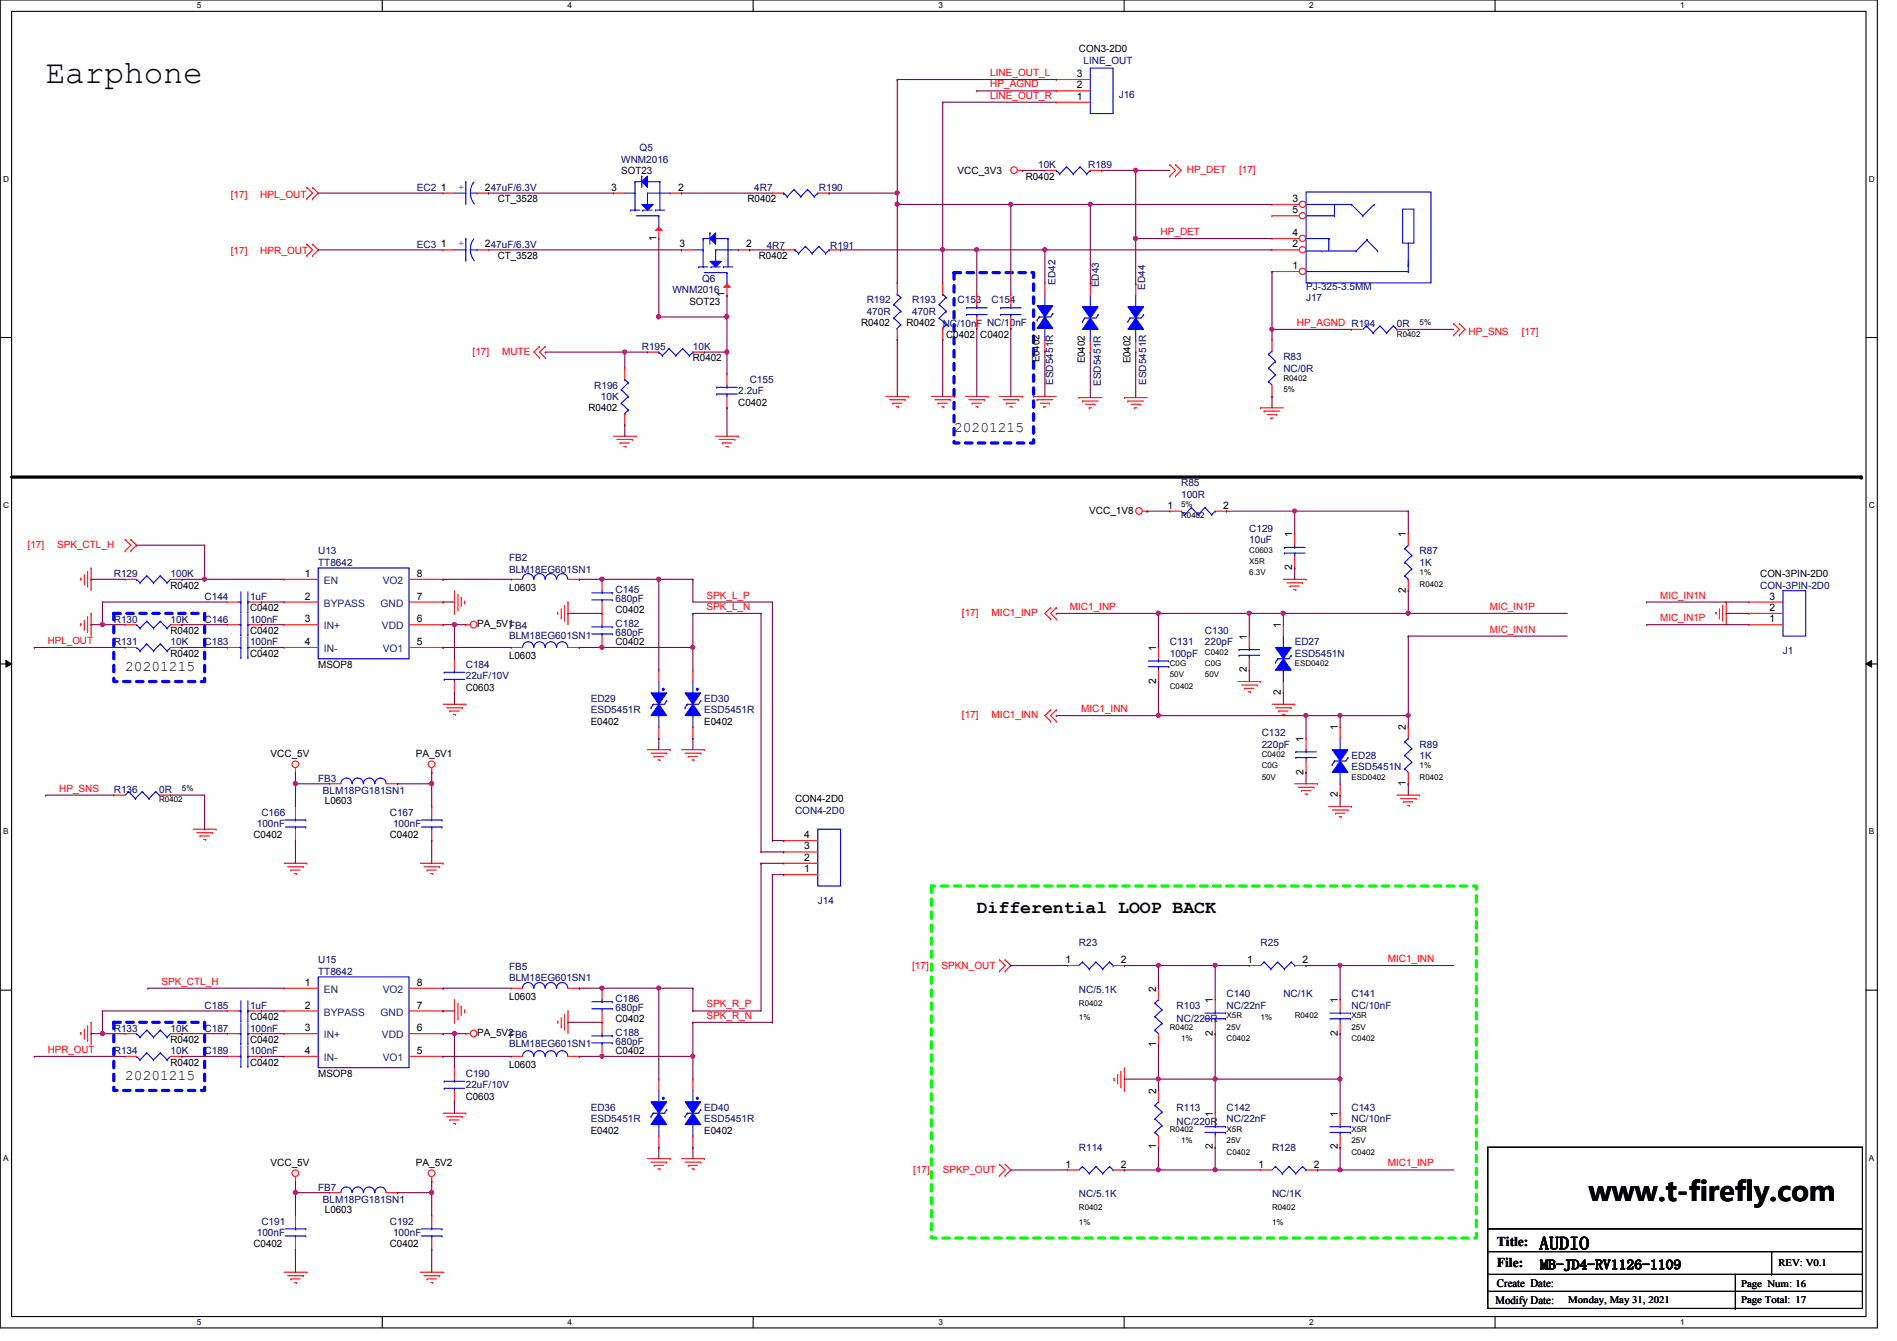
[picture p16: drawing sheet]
<svg xmlns="http://www.w3.org/2000/svg" width="297mm" height="210mm" viewBox="0 0 297 210" stroke-linecap="round" stroke-linejoin="round" font-family="sans-serif">
<defs><g id="words">
<text font-size="5.1" x="7.2" y="13">Earphone</text>
<text font-size="4.2" x="248.8" y="188">www.t-firefly.com</text>
<g font-size="2.8">
<text x="152.9" y="142.8">Differential LOOP BACK</text>
<text x="241" y="195.6">AUDIO</text>
</g>
<g font-size="2.3">
<text x="149.4" y="67.6">20201215</text>
<text x="19.6" y="105">20201215</text>
<text x="19.6" y="169">20201215</text>
</g>
<g font-size="2.1">
<text x="234.4" y="195">Title:</text>
<text x="234.4" y="198.2">File:</text>
<text x="241.2" y="198.7">MB-JD4-RV1126-1109</text>
</g>
<g font-size="1.8">
<text x="234.4" y="201.5">Create Date:</text>
<text x="234.2" y="204.1">Modify Date:</text>
</g>
<g font-size="1.6" fill="#f00">
<text x="155.1" y="11.9">LINE_OUT_L</text>
<text x="155.1" y="15.5">LINE_OUT_R</text>
<text x="155.1" y="13.7">HP_AGND</text>
<text x="185.8" y="27.1">HP_DET</text>
<text x="194" y="27.1">[17]</text>
<text x="36.1" y="30.9">[17]</text>
<text x="40.8" y="30.9">HPL_OUT</text>
<text x="36.1" y="39.8">[17]</text>
<text x="40.8" y="39.8">HPR_OUT</text>
<text x="181.7" y="36.8">HP_DET</text>
<text x="203.1" y="51">HP_AGND R194</text>
<text x="230" y="52.5">HP_SNS</text>
<text x="238.3" y="52.5">[17]</text>
<text x="74" y="55.5">[17]</text>
<text x="78.6" y="55.5">MUTE</text>
<text x="4.3" y="85.7">[17]</text>
<text x="8.9" y="85.7">SPK_CTL_H</text>
<text x="110.6" y="95.5">SPK_L_N</text>
<text x="110.6" y="93.7">SPK_L_P</text>
<text x="167.5" y="95.5">MIC1_INP</text>
<text x="233.3" y="95.5">MIC_IN1P</text>
<text x="260" y="93.7">MIC_IN1N</text>
<text x="7.5" y="100.8">HPL_OUT</text>
<text x="150.6" y="96.4">[17]</text>
<text x="155.3" y="96.4">MIC1_INP</text>
<text x="233.3" y="99">MIC_IN1N</text>
<text x="260" y="97.2">MIC_IN1P</text>
<text x="150.6" y="112.4">[17]</text>
<text x="155.3" y="112.4">MIC1_INN</text>
<text x="169.3" y="111.5">MIC1_INN</text>
<text x="9.3" y="123.9">HP_SNS</text>
<text x="25.3" y="154.1">SPK_CTL_H</text>
<text x="142.8" y="151.7">[17]</text>
<text x="147.4" y="151.7">SPKN_OUT</text>
<text x="217.3" y="150.6">MIC1_INN</text>
<text x="110.6" y="157.7">SPK_R_P</text>
<text x="110.6" y="159.5">SPK_R_N</text>
<text x="7.5" y="164.8">HPR_OUT</text>
<text x="143" y="183.7">[17]</text>
<text x="147.6" y="183.7">SPKP_OUT</text>
<text x="217.3" y="182.6">MIC1_INP</text>
</g>
<g font-size="1.6">
<text x="168.9" y="8.2">CON3-2D0</text>
<text x="168.6" y="15.6">1</text>
<text x="168.6" y="13.8">2</text>
<text x="168.6" y="12.1">3</text>
<text x="69" y="29.8">1</text>
<text x="75.9" y="29.8">247uF/6.3V</text>
<text x="95.7" y="29.8">3</text>
<text x="97.3" y="27.2">SOT23</text>
<text x="106.2" y="29.8">2</text>
<text x="149.9" y="27.2">VCC_3V3</text>
<text x="160.6" y="28.1">R0402</text>
<text x="77.9" y="31.7">CT_3528</text>
<text x="117" y="31.7">R0402</text>
<text x="202.4" y="31.6">3</text>
<text x="202.4" y="33.4">5</text>
<text x="69" y="38.7">1</text>
<text x="75.9" y="38.7">247uF/6.3V</text>
<text x="77.9" y="40.6">CT_3528</text>
<text x="102.8" y="37.7" transform="rotate(-90 102.8 37.7)">1</text>
<text x="106.4" y="38.7">3</text>
<text x="116.8" y="38.7">2</text>
<text x="118.8" y="40.6">R0402</text>
<text x="202.4" y="37">4</text>
<text x="202.4" y="38.7">2</text>
<text x="107.9" y="47.7">SOT23</text>
<text x="113.5" y="46.6" transform="rotate(-90 113.5 46.6)">1</text>
<text x="202.4" y="42.1">1</text>
<text x="134.8" y="51.1">R0402</text>
<text x="141.9" y="51.1">R0402</text>
<text x="148.2" y="52.8">C0402</text>
<text x="153.5" y="52.8">C0402</text>
<text x="108.5" y="56.6">R0402</text>
<text x="162.8" y="56.7" transform="rotate(-90 162.8 56.7)">E0402</text>
<text x="169.9" y="56.9" transform="rotate(-90 169.9 56.9)">E0402</text>
<text x="177" y="56.9" transform="rotate(-90 177 56.9)">E0402</text>
<text x="92.2" y="64.4">R0402</text>
<text x="115.6" y="63.5">C0402</text>
<text x="170.6" y="80.4">VCC_1V8</text>
<text x="182.8" y="79.6">1</text>
<text x="191.5" y="79.6">2</text>
<text x="202.4" y="89.2" transform="rotate(-90 202.4 89.2)">2</text>
<text x="202.4" y="84.1" transform="rotate(-90 202.4 84.1)">1</text>
<text x="220.1" y="84.1" transform="rotate(-90 220.1 84.1)">1</text>
<text x="26.7" y="92.1">R0402</text>
<text x="39.2" y="95.7">C0402</text>
<text x="47.7" y="90.3">1</text>
<text x="47.7" y="93.9">2</text>
<text x="65.3" y="93.9">7</text>
<text x="65.3" y="90.3">8</text>
<text x="79.7" y="92.5">L0603</text>
<text x="220.1" y="92.8" transform="rotate(-90 220.1 92.8)">2</text>
<text x="275.6" y="90.3">CON-3PIN-2D0</text>
<text x="277.1" y="95.6">2</text>
<text x="277.1" y="93.9">3</text>
<text x="26.7" y="99.2">R0402</text>
<text x="39.2" y="99.2">C0402</text>
<text x="47.7" y="97.4">3</text>
<text x="47.7" y="101">4</text>
<text x="65.3" y="101">5</text>
<text x="65.3" y="97.4">6</text>
<text x="74.7" y="98.2">PA_5V1</text>
<text x="96.4" y="96">C0402</text>
<text x="96.4" y="101">C0402</text>
<text x="181" y="101.9" transform="rotate(-90 181 101.9)">1</text>
<text x="195.2" y="100.1" transform="rotate(-90 195.2 100.1)">1</text>
<text x="200.6" y="98.3" transform="rotate(-90 200.6 98.3)">1</text>
<text x="277.1" y="97.4">1</text>
<text x="26.7" y="102.8">R0402</text>
<text x="39.2" y="102.8">C0402</text>
<text x="49.8" y="104.6">MSOP8</text>
<text x="79.7" y="103.1">L0603</text>
<text x="181" y="107" transform="rotate(-90 181 107)">2</text>
<text x="195.2" y="105.2" transform="rotate(-90 195.2 105.2)">2</text>
<text x="72.9" y="108.1">C0603</text>
<text x="92.5" y="113.5">E0402</text>
<text x="110.3" y="113.5">E0402</text>
<text x="200.6" y="108.8" transform="rotate(-90 200.6 108.8)">2</text>
<text x="42.4" y="118.4">VCC_5V</text>
<text x="65.1" y="118.4">PA_5V1</text>
<text x="204.1" y="116.1" transform="rotate(-90 204.1 116.1)">1</text>
<text x="209.5" y="114.3" transform="rotate(-90 209.5 114.3)">1</text>
<text x="220.1" y="114.3" transform="rotate(-90 220.1 114.3)">2</text>
<text x="50.9" y="125.9">L0603</text>
<text x="124.5" y="125.6">CON4-2D0</text>
<text x="204.1" y="121.2" transform="rotate(-90 204.1 121.2)">2</text>
<text x="209.5" y="124.8" transform="rotate(-90 209.5 124.8)">2</text>
<text x="220.1" y="123" transform="rotate(-90 220.1 123)">1</text>
<text x="39.7" y="131.2">C0402</text>
<text x="61" y="131.2">C0402</text>
<text x="125.9" y="131.2">4</text>
<text x="125.9" y="136.5">1</text>
<text x="125.9" y="134.7">2</text>
<text x="125.9" y="133">3</text>
<text x="47.7" y="154.3">1</text>
<text x="65.3" y="154.3">8</text>
<text x="166.8" y="150.7">1</text>
<text x="175.5" y="150.7">2</text>
<text x="181" y="155.2" transform="rotate(-90 181 155.2)">2</text>
<text x="195.3" y="150.7">1</text>
<text x="204" y="150.7">2</text>
<text x="39.2" y="159.7">C0402</text>
<text x="47.7" y="157.9">2</text>
<text x="47.7" y="161.4">3</text>
<text x="65.3" y="161.4">6</text>
<text x="65.3" y="157.9">7</text>
<text x="79.7" y="156.5">L0603</text>
<text x="96.4" y="160">C0402</text>
<text x="189.9" y="157" transform="rotate(-90 189.9 157)">1</text>
<text x="209.5" y="157" transform="rotate(-90 209.5 157)">1</text>
<text x="26.7" y="163.2">R0402</text>
<text x="26.7" y="166.8">R0402</text>
<text x="39.2" y="163.2">C0402</text>
<text x="39.2" y="166.8">C0402</text>
<text x="47.7" y="165">4</text>
<text x="65.3" y="165">5</text>
<text x="74.7" y="162.2">PA_5V2</text>
<text x="79.7" y="167.1">L0603</text>
<text x="96.4" y="165">C0402</text>
<text x="181" y="163.9" transform="rotate(-90 181 163.9)">1</text>
<text x="189.9" y="162.1" transform="rotate(-90 189.9 162.1)">2</text>
<text x="209.5" y="162.1" transform="rotate(-90 209.5 162.1)">2</text>
<text x="49.8" y="168.6">MSOP8</text>
<text x="72.9" y="172.1">C0603</text>
<text x="181" y="171.2" transform="rotate(-90 181 171.2)">2</text>
<text x="92.5" y="177.5">E0402</text>
<text x="110.3" y="177.5">E0402</text>
<text x="181" y="179.9" transform="rotate(-90 181 179.9)">1</text>
<text x="189.9" y="179.9" transform="rotate(-90 189.9 179.9)">2</text>
<text x="189.9" y="174.8" transform="rotate(-90 189.9 174.8)">1</text>
<text x="209.5" y="179.9" transform="rotate(-90 209.5 179.9)">2</text>
<text x="209.5" y="174.8" transform="rotate(-90 209.5 174.8)">1</text>
<text x="42.4" y="182.5">VCC_5V</text>
<text x="65.1" y="182.5">PA_5V2</text>
<text x="166.8" y="182.8">1</text>
<text x="175.5" y="182.8">2</text>
<text x="197.1" y="182.8">1</text>
<text x="205.7" y="182.8">2</text>
<text x="50.9" y="189.9">L0603</text>
<text x="39.7" y="195.2">C0402</text>
<text x="61" y="195.2">C0402</text>
<text x="245.6" y="203.9">Monday, May 31, 2021</text>
<text x="272.6" y="201.4">Page Num: 16</text>
<text x="272.6" y="203.9">Page Total: 17</text>
<text x="278.5" y="198.2">REV: V0.1</text>
</g>
<g font-size="1.6" fill="#000080">
<text x="169.7" y="10">LINE_OUT</text>
<text x="175.2" y="15.3">J16</text>
<text x="100.2" y="23.7">Q5</text>
<text x="65.3" y="29.9">EC2</text>
<text x="97.3" y="25.4">WNM2016</text>
<text x="118.1" y="29.9">4R7</text>
<text x="128.2" y="29.9">R190</text>
<text x="162.6" y="26.3">10K</text>
<text x="170.4" y="26.3">R189</text>
<text x="65.3" y="38.8">EC3</text>
<text x="120.1" y="38.9">4R7</text>
<text x="130" y="38.9">R191</text>
<text x="105.3" y="45.9">WNM2016</text>
<text x="109.9" y="44.1">Q6</text>
<text x="135.7" y="47.5">R192</text>
<text x="142.8" y="47.5">R193</text>
<text x="149.9" y="47.5">C153</text>
<text x="155.3" y="47.5">C154</text>
<text x="165.3" y="44.6" transform="rotate(-90 165.3 44.6)">ED42</text>
<text x="172" y="45" transform="rotate(-90 172 45)">ED43</text>
<text x="179.3" y="45.3" transform="rotate(-90 179.3 45.3)">ED44</text>
<text x="204.5" y="47.1">J17</text>
<text x="204.5" y="45.3">PJ-325-3.5MM</text>
<text x="135.7" y="49.3">470R</text>
<text x="142.8" y="49.3">470R</text>
<text x="147.6" y="51.2">NC/10nF NC/10nF</text>
<text x="218.7" y="51.2">0R</text>
<text x="100.5" y="54.8">R195</text>
<text x="108.5" y="54.8">10K</text>
<text x="117.4" y="59.9">C155</text>
<text x="201" y="56.4">R83</text>
<text x="201" y="58.2">NC/0R</text>
<text x="93" y="60.8">R196</text>
<text x="94.1" y="62.6">10K</text>
<text x="115.6" y="61.7">2.2uF</text>
<text x="164.9" y="60.3" transform="rotate(-90 164.9 60.3)">ESD5451R</text>
<text x="172.4" y="60.5" transform="rotate(-90 172.4 60.5)">ESD5451R</text>
<text x="179.5" y="60.3" transform="rotate(-90 179.5 60.3)">ESD5451R</text>
<text x="185" y="76.1">R85</text>
<text x="185" y="77.9">100R</text>
<text x="195.6" y="83.2">C129</text>
<text x="49.8" y="86.8">U13</text>
<text x="49.8" y="88.6">TT8642</text>
<text x="79.7" y="87.8">FB2</text>
<text x="79.7" y="89.6">BLM18EG601SN1</text>
<text x="195.6" y="85">10uF</text>
<text x="222.3" y="86.8">R87</text>
<text x="222.3" y="88.6">1K</text>
<text x="17.8" y="90.3">R129</text>
<text x="26.7" y="90.3">100K</text>
<text x="32" y="93.9">C144</text>
<text x="39.2" y="93.9">1uF</text>
<text x="96.4" y="92.8">C145</text>
<text x="96.4" y="94.2">680pF</text>
<text x="275.6" y="92.1">CON-3PIN-2D0</text>
<text x="17.8" y="101">R131</text>
<text x="17.8" y="97.5">R130</text>
<text x="26.7" y="101">10K</text>
<text x="26.7" y="97.5">10K</text>
<text x="32" y="101">C183</text>
<text x="32" y="97.5">C146</text>
<text x="39.2" y="101">100nF</text>
<text x="39.2" y="97.5">100nF</text>
<text x="79.7" y="98.5">FB4</text>
<text x="79.7" y="99.9">BLM18EG601SN1</text>
<text x="96.4" y="98.2">C182</text>
<text x="96.4" y="99.6">680pF</text>
<text x="183.2" y="101">C131</text>
<text x="188.7" y="99.2">C130</text>
<text x="188.7" y="101">220pF</text>
<text x="202.7" y="101">ED27</text>
<text x="72.9" y="104.6">C184</text>
<text x="72.9" y="106.3">22uF/10V</text>
<text x="183.2" y="102.8">100pF</text>
<text x="202.7" y="102.8">ESD5451N</text>
<text x="279.2" y="102.4">J1</text>
<text x="92.5" y="109.9">ED29</text>
<text x="92.5" y="111.7">ESD5451R</text>
<text x="110.3" y="109.9">ED30</text>
<text x="110.3" y="111.7">ESD5451R</text>
<text x="197.6" y="115.2">C132</text>
<text x="197.6" y="117">220pF</text>
<text x="211.6" y="118.8">ED28</text>
<text x="222.3" y="117">R89</text>
<text x="222.3" y="118.8">1K</text>
<text x="17.8" y="124.1">R136</text>
<text x="24.9" y="124.1">0R</text>
<text x="49.8" y="122.3">FB3</text>
<text x="50.5" y="124.3">BLM18PG181SN1</text>
<text x="211.6" y="120.6">ESD5451N</text>
<text x="40.2" y="129.5">100nF</text>
<text x="40.9" y="127.7">C166</text>
<text x="61" y="127.7">C167</text>
<text x="61.5" y="129.5">100nF</text>
<text x="124.5" y="127.3">CON4-2D0</text>
<text x="128.1" y="141.6">J14</text>
<text x="168.9" y="148.1">R23</text>
<text x="197.4" y="148.1">R25</text>
<text x="49.8" y="150.8">U15</text>
<text x="49.8" y="152.6">TT8642</text>
<text x="79.7" y="151.8">FB5</text>
<text x="79.7" y="153.6">BLM18EG601SN1</text>
<text x="168.9" y="155.4">NC/5.1K</text>
<text x="17.8" y="161.5">R133</text>
<text x="26.7" y="161.5">10K</text>
<text x="32" y="161.5">C187</text>
<text x="32" y="157.9">C185</text>
<text x="39.2" y="161.5">100nF</text>
<text x="39.2" y="157.9">1uF</text>
<text x="96.4" y="156.8">C186</text>
<text x="96.4" y="158.2">680pF</text>
<text x="184.2" y="157.9">R103</text>
<text x="184.2" y="160">NC/220R</text>
<text x="192.1" y="156.1">C140</text>
<text x="192.1" y="157.9">NC/22nF</text>
<text x="201" y="156.1">NC/1K</text>
<text x="211.6" y="156.1">C141</text>
<text x="211.6" y="157.9">NC/10nF</text>
<text x="17.8" y="165">R134</text>
<text x="26.7" y="165">10K</text>
<text x="32" y="165">C189</text>
<text x="39.2" y="165">100nF</text>
<text x="79.7" y="162.5">FB6</text>
<text x="79.7" y="164">BLM18EG601SN1</text>
<text x="96.4" y="162.2">C188</text>
<text x="96.4" y="163.6">680pF</text>
<text x="72.9" y="168.6">C190</text>
<text x="72.9" y="170.3">22uF/10V</text>
<text x="92.5" y="173.9">ED36</text>
<text x="110.3" y="173.9">ED40</text>
<text x="184.2" y="173.9">R113</text>
<text x="192.1" y="173.9">C142</text>
<text x="211.6" y="173.9">C143</text>
<text x="92.5" y="175.7">ESD5451R</text>
<text x="110.3" y="175.7">ESD5451R</text>
<text x="184.2" y="176">NC/220R</text>
<text x="192.1" y="175.7">NC/22nF</text>
<text x="211.6" y="175.7">NC/10nF</text>
<text x="168.9" y="180.1">R114</text>
<text x="199.2" y="180.1">R128</text>
<text x="40.9" y="191.7">C191</text>
<text x="49.8" y="186.4">FB7</text>
<text x="50.5" y="188.3">BLM18PG181SN1</text>
<text x="61" y="191.7">C192</text>
<text x="168.9" y="187.4">NC/5.1K</text>
<text x="199.2" y="187.4">NC/1K</text>
<text x="40.2" y="193.5">100nF</text>
<text x="61.5" y="193.5">100nF</text>
</g>
<g font-size="1.6" fill="#00f">
<text x="72.7" y="29.7" transform="rotate(-90 72.7 29.7)">+</text>
<text x="72.7" y="38.6" transform="rotate(-90 72.7 38.6)">+</text>
</g>
<g font-size="1.6" fill="#004080">
<text x="50.7" y="91.4">EN</text>
<text x="50.7" y="95">BYPASS</text>
<text x="59.6" y="95">GND</text>
<text x="59.9" y="91.4">VO2</text>
<text x="50.7" y="98.5">IN+</text>
<text x="59.8" y="98.5">VDD</text>
<text x="50.7" y="102.1">IN-</text>
<text x="59.9" y="102.1">VO1</text>
<text x="50.7" y="155.4">EN</text>
<text x="59.9" y="155.4">VO2</text>
<text x="50.7" y="159">BYPASS</text>
<text x="59.6" y="159">GND</text>
<text x="50.7" y="162.5">IN+</text>
<text x="50.7" y="166.1">IN-</text>
<text x="59.8" y="162.5">VDD</text>
<text x="59.9" y="166.1">VO1</text>
</g>
<g font-size="1.3">
<text x="30.8" y="1.3">5</text>
<text x="88.9" y="1.3">4</text>
<text x="146.9" y="1.3">3</text>
<text x="205" y="1.3">2</text>
<text x="263.1" y="1.3">1</text>
<text x=".5" y="28.4">D</text>
<text x="292.6" y="28.4">D</text>
<text x="218.7" y="52.7">R0402</text>
<text x="222.3" y="50.9">5%</text>
<text x="201" y="59.6">R0402</text>
<text x="201" y="61.4">5%</text>
<text x=".5" y="79.5">C</text>
<text x="185" y="81.2">R0402</text>
<text x="185" y="79.4">5%</text>
<text x="292.6" y="79.5">C</text>
<text x="195.6" y="86.5">C0603</text>
<text x="195.6" y="88.3">X5R</text>
<text x="195.6" y="90">6.3V</text>
<text x="222.3" y="91.8">R0402</text>
<text x="222.3" y="90">1%</text>
<text x="183.2" y="107.8">C0402</text>
<text x="183.2" y="104.3">C0G</text>
<text x="183.2" y="106">50V</text>
<text x="188.7" y="102.5">C0402</text>
<text x="188.7" y="104.3">C0G</text>
<text x="188.7" y="106">50V</text>
<text x="202.7" y="104.3">ESD0402</text>
<text x="197.6" y="118.5">C0402</text>
<text x="24.9" y="125.6">R0402</text>
<text x="28.5" y="123.8">5%</text>
<text x="197.6" y="120.3">C0G</text>
<text x="197.6" y="122">50V</text>
<text x="211.6" y="122">ESD0402</text>
<text x="222.3" y="122">R0402</text>
<text x="222.3" y="120.3">1%</text>
<text x=".5" y="130.6">B</text>
<text x="292.6" y="130.6">B</text>
<text x="168.9" y="157.4">R0402</text>
<text x="168.9" y="159.7">1%</text>
<text x="183.2" y="161.2">R0402</text>
<text x="192.1" y="159.4">X5R</text>
<text x="192.1" y="161.2">25V</text>
<text x="197.4" y="159.7">1%</text>
<text x="202.7" y="159.4">R0402</text>
<text x="211.6" y="159.4">X5R</text>
<text x="211.6" y="161.2">25V</text>
<text x="185" y="162.9">1%</text>
<text x="192.1" y="162.9">C0402</text>
<text x="211.6" y="162.9">C0402</text>
<text x="183.2" y="177.2">R0402</text>
<text x="185" y="178.9">1%</text>
<text x="192.1" y="177.2">X5R</text>
<text x="192.1" y="178.9">25V</text>
<text x="211.6" y="177.2">X5R</text>
<text x="211.6" y="178.9">25V</text>
<text x=".5" y="181.7">A</text>
<text x="192.1" y="180.7">C0402</text>
<text x="211.6" y="180.7">C0402</text>
<text x="292.6" y="181.7">A</text>
<text x="168.9" y="189.4">R0402</text>
<text x="168.9" y="191.7">1%</text>
<text x="199.2" y="189.4">R0402</text>
<text x="199.2" y="191.7">1%</text>
<text x="30.8" y="207.4">5</text>
<text x="88.9" y="207.4">4</text>
<text x="146.9" y="207.4">3</text>
<text x="205" y="207.4">2</text>
<text x="263.1" y="207.4">1</text>
</g>
</g></defs>
<path d="M0 0h294v207.9h-294zM1.8 1.8h290.4v204.3h-290.4z" fill="none" stroke="#000" stroke-width=".17"/>
<g fill="#fff">
<path d="M30.8 .2h.7v1.4h-.7z"/>
<path d="M30.8 206.2h.7v1.4h-.7z"/>
</g>
<path d="M59.9 0v1.8M59.9 206.1v1.8" fill="none" stroke="#000" stroke-width=".17"/>
<g fill="#fff">
<path d="M88.9 .2h.6v1.4h-.6z"/>
<path d="M88.9 206.2h.6v1.4h-.6z"/>
</g>
<path d="M117.9 0v1.8M117.9 206.1v1.8" fill="none" stroke="#000" stroke-width=".17"/>
<g fill="#fff">
<path d="M146.9 .2h.7v1.4h-.7z"/>
<path d="M146.9 206.2h.7v1.4h-.7z"/>
</g>
<path d="M176 0v1.8M176 206.1v1.8" fill="none" stroke="#000" stroke-width=".17"/>
<g fill="#fff">
<path d="M205 .2h.7v1.4h-.7z"/>
<path d="M205 206.2h.7v1.4h-.7z"/>
</g>
<path d="M234.1 0v1.8M234.1 206.1v1.8" fill="none" stroke="#000" stroke-width=".17"/>
<g fill="#fff">
<path d="M263.1 .2h.7v1.4h-.7z"/>
<path d="M263.1 206.2h.7v1.4h-.7z"/>
<path d="M.5 27.3h.9v1.4h-.9z"/>
<path d="M292.6 27.3h.9v1.4h-.9z"/>
<path d="M.5 78.4h.9v1.4h-.9z"/>
<path d="M292.6 78.4h.9v1.4h-.9z"/>
</g>
<path d="M0 52.8h1.8M292.2 52.8h1.8" fill="none" stroke="#000" stroke-width=".17"/>
<g fill="#fff">
<path d="M.5 129.5h.8v1.4h-.8z"/>
<path d="M292.6 129.5h.9v1.4h-.9z"/>
</g>
<path d="M0 103.9h1.8M292.2 103.9h1.8" fill="none" stroke="#000" stroke-width=".17"/>
<path d="M.9 103.4l.9 .5-.9 .5zM292.2 103.9l.9-.5v1z" fill="#000"/>
<path d="M.9 103.4l.9 .5-.9 .5zM292.2 103.9l.9-.5v1z" fill="none" stroke="#000" stroke-width=".16"/>
<g fill="#fff">
<path d="M.5 180.5h.8v1.4h-.8z"/>
<path d="M292.6 180.5h.9v1.4h-.9z"/>
</g>
<g fill="none" stroke="#000" stroke-width=".17">
<path d="M0 155h1.8M292.2 155h1.8M233 179.6h58.6v25.2h-58.6zM233 192.4h58.6M233 195.9h58.6M233 199.5h58.6M271.7 199.5v5.3M277.4 199.5h.1M277.4 195.9v3.6M291.6 192.4h.1M291.6 195.9h.1M291.6 199.5h.1"/>
<path d="M233 202.1h58.6M271.7 204.8h.1M291.6 202.1h.1"/>
</g>
<path d="M1.8 74.7h289.7" fill="none" stroke="#000" stroke-width=".51"/>
<circle cx="291.5" cy="74.7" r=".25" fill="#000"/>
<path d="M145.8 138.7h85.4v55.1h-85.4z" fill="none" stroke="#0f0" stroke-width=".51" stroke-dasharray="1 1"/>
<path d="M149.4 42.7h12.4v26.6h-12.4zM17.8 96h14.2v10.7h-14.2zM17.8 160h14.2v10.7h-14.2z" fill="none" stroke="#00f" stroke-width=".51" stroke-dasharray="1 1"/>
<g fill="none" stroke="#f00" stroke-width=".17">
<path d="M48 29.3h.1M48 31.1h.1M48 38.2h.1M48 29.3l.9 .9-.9 .9M48 38.2l.9 .9-.9 .9M48.9 31.1h.1M48.9 29.3h.1M48.9 38.2h.1M48.9 29.3l.9 .9-.9 .9M48.9 38.2l.9 .9-.9 .9M159.3 26.7h.8M160.1 26.7h.1"/>
<path d="M183.2 25.8h.1M183.2 27.6h.1M183.2 25.8l.9 .9-.9 .9M184.1 25.8h.1M184.1 27.6h.1M184.1 25.8l.9 .9-.9 .9M48 40h.1M48.9 40h.1M84.5 56h.1M84.5 54.2h.1M84.5 54.2l-.9 .9 .9 .9M85.4 56h.1"/>
<path d="M85.4 54.2h.1M85.4 54.2l-.9 .9 .9 .9M227.6 50.7h.1M227.6 52.5h.1M227.6 50.7l.9 .9-.9 .9M228.5 50.7h.1M228.5 52.5h.1M228.5 50.7l.9 .9-.9 .9M96.1 68.3h3.5M96.6 68.8h2.5M97.1 69.3h.1M97.1 69.3h1.4"/>
<path d="M97.7 69.9h.3M98 69.9h.1M99.1 68.8h.1M99.6 68.3h.1M112.1 68.3h3.5M112.6 68.8h2.5M113.1 69.3h.1M113.1 69.3h1.5M113.7 69.9h.3M114 69.9h.1M115.1 68.8h.1M115.6 68.3h.1"/>
<path d="M138.7 62.1h3.6M139.3 62.6h2.4M139.8 63.1h.1M139.8 63.1h1.4M140.3 63.7h.4M140.7 63.7h.1M141.7 62.6h.1M142.3 62.1h.1M145.8 62.1h3.6M146.4 62.6h2.4M146.9 63.1h.1M146.9 63.1h1.4"/>
<path d="M147.4 63.7h.4M147.8 63.7h.1M148.8 62.6h.1M149.4 62.1h.1M151.2 62.1h3.5M151.7 62.6h2.5M152.2 63.1h.1M152.2 63.1h1.5M152.8 63.7h.3M153.1 63.7h.1M154.2 62.6h.1M154.7 62.1h.1"/>
<path d="M156.5 62.1h3.6M157.1 62.6h2.4M157.6 63.1h.1M157.6 63.1h1.4M158.1 63.7h.4M158.5 63.7h.1M159.5 62.6h.1M160.1 62.1h.1M161.8 62.1h.1M161.8 62.1h3.6M162.4 62.6h.1M162.4 62.6h2.4"/>
<path d="M162.9 63.1h1.4M163.4 63.7h.1M163.4 63.7h.4M164.3 63.1h.1M168.9 62.2h.1M168.9 62.2h3.6M169.5 62.8h.1M169.5 62.8h2.5M170 63.3h1.4M170.6 63.8h.1M170.6 63.8h.3M171.4 63.3h.1"/>
<path d="M176.1 62.2h.1M176.1 62.2h3.5M176.6 62.8h.1M176.6 62.8h2.5M177.1 63.3h1.5M177.7 63.8h.1M177.7 63.8h.3M178.6 63.3h.1M197.4 63.8h.1M197.4 63.8h3.6M197.9 64.3h.1M197.9 64.3h2.5"/>
<path d="M198.5 64.9h1.4M199 65.4h.1M199 65.4h.3M199.9 64.9h.1M12.7 90.5h.1M12.7 97.6h.1M12.7 90.5v.3M12.7 97.6v.4M13.2 91.4h.1M13.2 98.5h.1M13.2 90v1.4M13.2 97.1v1.4"/>
<path d="M13.7 89.5h.1M13.7 96.6h.1M13.7 89.5v2.4M13.7 96.6v2.4M14.3 88.9h.1M14.3 96h.1M14.3 88.9v3.6M14.3 96v3.6M19.6 84.5h.1M19.6 86.2h.1M19.6 84.5l.9 .8-.9 .9M20.5 86.2h.1"/>
<path d="M20.5 84.5h.1M20.5 84.5l.9 .8-.9 .9M71.2 96h.1M71.2 92.5v3.5M71.7 95.5h.1M71.7 93v2.5M72.2 93.5h.1M72.2 93.5v1.5M72.8 94.4h.1M72.8 94.1v.3M72.9 97.8h.1M72.9 97.8h.8"/>
<path d="M87.3 95.8h.1M87.3 95.8v.4M87.9 96.7h.1M87.9 95.3v1.4M88.4 94.8h.1M88.4 94.8v2.4M88.9 94.2h.1M88.9 94.2v3.6M164.5 95.1h.1M164.5 96.9h.1M164.5 95.1l-.9 .9 .9 .9M165.4 95.1h.1"/>
<path d="M165.4 96.9h.1M165.4 95.1l-.9 .9 .9 .9M178.9 80h.7M179.6 80h.1M201 90.7h3.5M201.5 91.2h2.5M202 91.7h.1M202 91.7h1.5M202.6 92.3h.3M202.9 92.3h.1M204 91.2h.1M204.5 90.7h.1"/>
<path d="M268.7 95.8h.1M268.7 95.8v.4M269.2 96.7h.1M269.2 95.3v1.4M269.7 94.8h.1M269.7 94.8v2.4M270.3 94.2h.1M270.3 94.2v3.6M69.4 110.2h3.5M69.9 110.8h2.5M70.4 111.3h.1M70.4 111.3h1.5"/>
<path d="M71 111.8h.3M71.3 111.8h.1M72.4 110.8h.1M72.9 110.2h.1M101.4 117.3h3.5M101.9 117.9h2.5M102.4 118.4h.1M102.4 118.4h1.5M103 119h.3M103.3 119h.1M104.4 117.9h.1M104.9 117.3h.1"/>
<path d="M106.7 117.3h3.6M107.3 117.9h2.4M107.8 118.4h.1M107.8 118.4h1.4M108.3 119h.4M108.7 119h.1M109.7 117.9h.1M110.3 117.3h.1M164.5 111.1h.1M164.5 112.9h.1M164.5 111.1l-.9 .9 .9 .9M165.4 111.1h.1"/>
<path d="M165.4 112.9h.1M165.4 111.1l-.9 .9 .9 .9M181.4 101.3h.1M181.4 106.7h.1M181.4 101.3v1.8M181.4 104.9v1.8M193.8 106.7h3.6M194.4 107.2h2.4M194.9 107.7h.1M194.9 107.7h1.4M195.4 108.3h.4M195.8 108.3h.1"/>
<path d="M196.8 107.2h.1M197.4 106.7h.1M199.2 110.2h3.5M199.7 110.8h2.5M200.2 111.3h.1M200.2 111.3h1.5M200.8 111.8h.3M201.1 111.8h.1M202.2 110.8h.1M202.7 110.2h.1M30.3 129.8h3.5M30.8 130.3h2.5"/>
<path d="M31.3 130.9h.1M31.3 130.9h1.5M31.9 131.4h.3M32.2 131.4h.1M33.3 130.3h.1M33.8 129.8h.1M44.5 135.1h3.5M45 135.7h2.5M45.5 136.2h.1M45.5 136.2h1.5M46.1 136.7h.3M46.3 120.9h.1"/>
<path d="M46.3 120.2v.7M46.4 136.7h.1M47.5 135.7h.1M48 135.1h.1M65.8 135.1h3.6M66.4 135.7h2.4M66.9 136.2h.1M66.9 136.2h1.4M67.4 136.7h.4M67.6 120.9h.1M67.6 120.2v.7M67.8 136.7h.1"/>
<path d="M68.8 135.7h.1M69.4 135.1h.1M202.7 122.7h3.6M203.3 123.2h2.4M203.8 123.7h.1M203.8 123.7h1.4M204.3 124.3h.4M204.7 124.3h.1M205.7 123.2h.1M206.3 122.7h.1M208.1 126.2h3.5M208.6 126.8h2.5"/>
<path d="M209.1 127.3h.1M209.1 127.3h1.5M209.7 127.8h.3M210 127.8h.1M211.1 126.8h.1M211.6 126.2h.1M218.7 124.5h3.6M219.3 125h2.4M219.8 125.5h.1M219.8 125.5h1.4M220.3 126.1h.4M220.7 126.1h.1"/>
<path d="M221.7 125h.1M222.3 124.5h.1M71.2 156.5v3.5M71.7 159.5h.1M71.7 157v2.5M72.2 157.5h.1M72.2 157.5v1.5M72.8 158.4h.1M72.8 158.1v.3M87.3 159.9h.1M87.3 159.9v.3M87.9 159.3v1.4"/>
<path d="M88.4 158.8h.1M88.4 158.8v2.4M88.9 158.2h.1M88.9 158.2v3.6M156.5 152h.1M156.5 150.2h.1M156.5 150.2l.9 .9-.9 .9M157.4 150.2h.1M157.4 152h.1M157.4 150.2l.9 .9-.9 .9M167.2 151.1h.1M167.2 151.1h1.7"/>
<path d="M174.3 151.1h1.8M176.1 151.1h.1M12.7 161.6h.1M12.7 161.6v.4M13.2 162.5h.1M13.2 161.1v1.4M13.7 160.6h.1M13.7 160.6v2.4M14.3 160h.1M14.3 160v3.6M69.4 174.2h3.5M69.9 174.8h2.5"/>
<path d="M70.4 175.3h.1M70.4 175.3h1.5M71 175.9h.3M71.2 160h.1M71.3 175.9h.1M72.4 174.8h.1M72.9 161.8h.1M72.9 174.2h.1M72.9 161.8h.8M87.9 160.7h.1M174.5 169.1h.1M174.5 168.7v.4"/>
<path d="M175 168.2h.1M175 168.2v1.4M175.5 170.1h.1M175.5 167.7v2.4M176.1 170.7h.1M176.1 167.1v3.6M44.5 199.1h3.5M45 199.7h2.5M46.3 184.9h.1M46.3 184.2v.7M47.5 199.7h.1M48 199.1h.1"/>
<path d="M65.8 199.1h3.6M66.4 199.7h2.4M67.6 184.9h.1M67.6 184.2v.7M68.8 199.7h.1M69.4 199.1h.1M101.4 181.4h3.5M101.9 181.9h2.5M102.4 182.4h.1M102.4 182.4h1.5M103 183h.3M103.3 183h.1"/>
<path d="M104.4 181.9h.1M104.9 181.4h.1M106.7 181.4h3.6M107.3 181.9h2.4M107.8 182.4h.1M107.8 182.4h1.4M108.3 183h.4M108.7 183h.1M109.7 181.9h.1M110.3 181.4h.1M156.5 184h.1M156.5 182.2h.1"/>
<path d="M156.5 182.2l.9 .9-.9 .9M157.4 182.2h.1M157.4 184h.1M157.4 182.2l.9 .9-.9 .9M45.5 200.2h.1M45.5 200.2h1.5M46.1 200.7h.3M46.4 200.7h.1M66.9 200.2h.1M66.9 200.2h1.4M67.4 200.7h.4M67.8 200.7h.1"/>
<circle cx="158.8" cy="26.6" r=".52"/>
<circle cx="178.3" cy="80" r=".52"/>
<circle cx="74.2" cy="97.8" r=".52"/>
<circle cx="46.3" cy="119.6" r=".52"/>
<circle cx="67.6" cy="119.6" r=".52"/>
<circle cx="74.2" cy="161.8" r=".52"/>
<circle cx="46.3" cy="183.6" r=".52"/>
<circle cx="67.6" cy="183.6" r=".52"/>
</g>
<g fill="none" stroke="#00f" stroke-width=".17">
<path d="M179.8 104.4h3.2M179.8 103.5h3.2M181.4 103.5h.1M181.4 104.4h.1M181.4 103.1v.4M181.4 104.4v.5M183 104.4h.1M183 103.5h.1M169.5 150.6h.1M169.5 150.6l-.6 .5M169.5 150.6l1.1 1.1M170.6 151.7h.1"/>
<path d="M171.6 150.6h.1M171.6 150.6l-1 1.1M171.6 150.6l1.1 1.1M172.7 151.7h.1M173.7 150.6h.1M173.7 150.6l-1 1.1M173.7 150.6l.6 .5M174.3 151.1h.1"/>
</g>
<path d="M100.5 32h1.8l-.9 .9z" fill="#00f"/>
<path d="M100.5 32h1.8l-.9 .9z" fill="none" stroke="#00f" stroke-width=".17"/>
<path d="M101.4 27.6v1.7l-.9-.9z" fill="#00f"/>
<g fill="none" stroke="#00f" stroke-width=".17">
<path d="M97.8 30.2h1.6M98.7 32.9h.1M98.7 32.9h1.5M99.4 28.4h.1M99.4 32.9h.1M99.4 30.2h.1M99.4 28.4h1.1M99.4 28.4v4.5M99.6 33.8h3.6M100.5 27.6h.1M100.5 27.6v1.7M100.7 32.9h.1"/>
<path d="M100.7 32.9h1.4M101.4 27.6v1.7l-.9-.9zM101.4 28.4h.1M101.4 30.2h.1M101.4 28.4h1.9M101.4 30.2h3.5M101.4 30.2v1.8M102.6 32.9h.1M102.6 32.9h1.5M103.2 33.8h.1M103.2 35.6h.1M103.2 33.8v1.8"/>
<path d="M103.3 28.4h.1M103.3 28.4v4.5M104.9 30.2h.1"/>
</g>
<path d="M96.1 30.2h.1M96.1 30.2h1.7" fill="none" stroke="#f00" stroke-width=".17"/>
<path d="M102.7 36.1l.5-.5 .5 .5z" fill="#f00"/>
<g fill="none" stroke="#f00" stroke-width=".17">
<path d="M69.4 30.2h.1M69.4 30.2h1.8M74.7 30.2h1.8M76.5 30.2h.1M102.7 36.1l.5-.5 .5 .5zM103.2 37.3h.1M103.2 35.6v1.7M104.9 30.2h1.8M106.7 30.2h.1M120.9 30.2h.1M120.9 30.2h1.8M128.1 30.2h1.7"/>
<path d="M129.8 30.2h.1M163.6 26.7h.1M163.6 26.7h1.8M170.7 26.7h1.8M172.5 26.7h.1M199.2 53.2h.1M199.2 53.2v1.7M199.2 62.1h.1M199.2 60.3v1.8M44.5 90.7h.1M44.5 94.2h.1M44.5 97.8h.1"/>
<path d="M44.5 90.7h5.3M44.5 94.2h5.3M44.5 97.8h5.3M64 90.7h5.4M64 94.2h5.4M64 97.8h5.4M69.4 97.8h.1M69.4 94.2h.1M69.4 90.7h.1M94.3 96h.1M94.3 90.7h.1M94.3 90.7v1.8"/>
<path d="M94.3 94.2v1.8M183.2 80h.1M183.2 80h1.8M190.3 80h1.8M192.1 80h.1M202.7 83.6h.1M202.7 88.9h.1M202.7 83.6v1.7M202.7 87.1v1.8M44.5 101.3h.1M44.5 101.3h5.3M64 101.3h5.4"/>
<path d="M69.4 101.3h.1M204.5 115.6h.1M204.5 115.6v1.7M204.5 119.1v1.8M122.7 136.9h.1M122.7 135.1h.1M122.7 133.3h.1M122.7 131.6h.1M122.7 136.9h5.4M122.7 135.1h5.4M122.7 133.3h5.4M122.7 131.6h5.4"/>
<path d="M204.5 120.9h.1M190.3 156.5h.1M190.3 156.5v1.7M35.6 161.8h.1M35.6 165.4h.1M35.6 161.8h1.8M35.6 165.4h1.8M39.2 161.8h1.7M39.2 165.4h1.7M40.9 161.8h.1M40.9 165.4h.1M71.2 167.1h.1"/>
<path d="M71.2 172.5h.1M71.2 167.1v1.8M71.2 170.7v1.8M190.3 161.8h.1M190.3 160v1.8M46.3 190.2h.1M46.3 195.6h.1M46.3 190.2v1.8M46.3 193.8v1.8"/>
</g>
<g fill="none" stroke="#00f" stroke-width=".17">
<path d="M71.2 30.2h1.7M72.9 28.4h.1M72.9 30.2h.1M72.9 28.4v3.6M73.7 30.2l.1 .7 .4 1M73.7 30.2h1M74.2 28.5l-.4 .6-.1 1.1M74.7 30.2h.1M122.7 30.2h.1M122.7 30.2l.6 .6M123.3 30.8h.1M124.3 29.7h.1"/>
<path d="M124.3 29.7l1.1 1.1M124.3 29.7l-1 1.1M125.4 30.8h.1M126.4 29.7h.1M126.4 29.7l1.1 1.1M126.4 29.7l-1 1.1M127.5 30.8h.1M128.1 30.2h.1M128.1 30.2l-.6 .6M165.4 26.7h.1M165.4 26.7l.5 .5M165.9 27.2h.1"/>
<path d="M167 26.1h.1M167 26.1l-1.1 1.1M167 26.1l1.1 1.1M168.1 27.2h.1M169.1 26.1h.1M169.1 26.1l-1 1.1M169.1 26.1l1.1 1.1M170.2 27.2h.1M170.7 26.7h.1M170.7 26.7l-.5 .5M198.6 59.7h.1M198.6 57.6h.1"/>
<path d="M198.6 55.5h.1M198.6 59.7l.6 .6M198.6 57.6l1.1 1.1M198.6 55.5l1.1 1.1M199.2 54.9h.1M199.2 54.9l-.6 .6M199.7 58.7h.1M199.7 56.6h.1M199.7 58.7l-1.1 1M199.7 56.6l-1.1 1M186.6 79.5h.1M186.6 79.5l-1.1 1.1"/>
<path d="M186.6 79.5l1 1.1M188.7 79.5h.1M188.7 79.5l-1.1 1.1M188.7 79.5l1 1.1M49.8 88.9h14.2v14.2h-14.2zM92.7 92.8h3.2M92.7 93.9h3.2M94.3 93.9h.1M94.3 92.8h.1M94.3 92.5v.3M94.3 93.9v.3M95.9 92.8h.1"/>
<path d="M95.9 93.9h.1M185 80l.5 .6M185.5 80.6h.1M187.6 80.6h.1M189.7 80.6h.1M190.3 80h.1M190.3 80l-.6 .6M201.1 86.6h.1M201.1 85.7h.1M201.1 86.6h3.2M201.1 85.7h3.2M202.7 85.7h.1"/>
<path d="M202.7 86.6h.1M202.7 85.3v.4M202.7 86.6v.5M202.9 118.6h.1M202.9 117.7h.1M202.9 118.6h3.2M202.9 117.7h3.2M204.5 117.7h.1M204.5 118.6h.1M204.5 117.3v.4M204.5 118.6v.5M128.1 129.8h3.5v8.9h-3.5z"/>
<path d="M188.7 159.5h3.2M188.7 158.6h3.2M190.3 158.6h.1M190.3 159.5h.1M190.3 158.2v.4M190.3 159.5v.5M191.9 159.5h.1M191.9 158.6h.1M37.4 161.8h.3M37.4 165.4h.3M37.7 161.8h.1M37.7 163.4h.1"/>
<path d="M37.7 165.4h.1M37.7 167h.1M37.7 160.2v3.2M37.7 163.7v3.3M38.8 163.4h.1M38.8 161.8h.1M38.8 167h.1M38.8 165.4h.1M38.8 161.8h.4M38.8 160.2v3.2M38.8 163.7v3.3M38.8 165.4h.4"/>
<path d="M69.6 170.3h.1M69.6 169.2h.1M69.6 170.3h3.2M69.6 169.2h3.2M71.2 169.2h.1M71.2 170.3h.1M71.2 168.9v.3M71.2 170.3v.4M102.3 174.2h.1M102.3 174.2h1.8M103.2 172.5h.1M103.2 177.8h.1"/>
<path d="M103.2 170.7v1.8M103.2 176v1.8M44.7 193.5h3.2M44.7 192.4h3.2M46.3 192.4h.1M46.3 193.5h.1M46.3 192v.4M46.3 193.5v.3M47.9 193.5h.1M47.9 192.4h.1"/>
</g>
<path d="M101.9 172.5h2.5l-1.2 1.7z" fill-rule="evenodd" fill="#00f"/>
<path d="M101.9 172.5h2.5l-1.2 1.7zM101.9 174.8h.1M102.3 174.2l-.4 .6M104.4 173.7h.1M104.4 173.7l-.3 .5" fill="none" stroke="#00f" stroke-width=".17"/>
<path d="M103.2 174.2l1.2 1.8h-2.5z" fill-rule="evenodd" fill="#00f"/>
<path d="M103.2 174.2l1.2 1.8h-2.5z" fill="none" stroke="#00f" stroke-width=".17"/>
<path d="M103.7 171.8h.3v.2h-.3z" fill-rule="evenodd" fill="#00f"/>
<g fill="none" stroke="#00f" stroke-width=".17">
<path d="M71.2 39.1h1.7M72.9 37.3h.1M72.9 39.1h.1M72.9 37.3v3.6M73.7 39.1l.1 .7 .4 1M73.7 39.1h1M74.2 37.4l-.4 .6-.1 1.1M74.7 39.1h.1M156.7 48.2h.1M156.7 49.2h.1M156.7 48.2h3.2M156.7 49.2h3.2"/>
<path d="M158.3 49.2h.1M158.3 48.2h.1M158.3 47.8v.4M158.3 49.2v.4M213.9 51h.1M213.9 51l-.5 .6M213.9 51l1.1 1.1M215 52.1h.1M216.1 51h.1M216.1 51l-1.1 1.1M216.1 51l1 1.1M217.1 52.1h.1"/>
<path d="M218.2 51h.1M218.2 51l-1.1 1.1M218.2 51l.5 .6M218.7 51.6h.1M37.7 99.7v3.3M38.8 99.7v3.3M81.8 90.7a.87 .87 0 0 1 .9-.9 .87 .87 0 0 1 .9 .9M83.6 90.7a.87 .87 0 0 1 .9-.9 .87 .87 0 0 1 .8 .9M85.4 90.7a.87 .87 0 0 1 .9-.9 .87 .87 0 0 1 .8 .9M87.2 90.7a.87 .87 0 0 1 .8-.9 .87 .87 0 0 1 .9 .9M201 99.6v1.7M21.4 101.3h.1"/>
<path d="M21.4 101.3l.5 .6M21.9 101.9h.1M23 100.8h.1M23 100.8l1 1.1M23 100.8l-1.1 1.1M24 101.9h.1M25.1 100.8h.1M25.1 100.8l1.1 1.1M25.1 100.8l-1.1 1.1M26.2 101.9h.1M26.7 101.3l-.5 .6M37.4 101.3h.3"/>
<path d="M37.7 101.3h.1M37.7 103h.1M38.8 103h.1M38.8 101.3h.1M38.8 101.3h.4M200.1 103.1h.1M200.1 103.1h1.7M201 101.3h.1M201 106.7h.1M201 104.9v1.8M220 118.2h.1M220 116.1h.1"/>
<path d="M220 118.2l1.1 1.1M220 116.1l1.1 1.1M220.5 115.6h.1M220.5 115.6l-.5 .5M221.1 119.3h.1M221.1 117.2h.1M221.1 119.3l-1.1 1.1M221.1 117.2l-1.1 1M220 120.4h.1M220 120.4l.5 .5M197.9 150.6h.1M197.9 150.6l-.5 .5"/>
<path d="M197.9 150.6l1.1 1.1M199 151.7h.1M200.1 150.6h.1M200.1 150.6l-1.1 1.1M200.1 150.6l1 1.1M201.1 151.7h.1M202.2 150.6h.1M202.2 150.6l-1.1 1.1M202.2 150.6l.5 .5M202.7 151.1h.1M103.7 171.8h.3v.2h-.3zM188.7 177.2h3.2"/>
<path d="M188.7 176.4h3.2M190.3 176.4h.1M190.3 177.2h.1M190.3 176v.4M190.3 177.2v.6M191.9 177.2h.1M191.9 176.4h.1"/>
</g>
<g fill="none" stroke="#f00" stroke-width=".17">
<path d="M69.4 39.1h.1M69.4 39.1h1.8M74.7 39.1h1.8M76.5 39.1h.1M158.3 51.4h.1M158.3 46.1h.1M158.3 46.1v1.7M158.3 49.6v1.8M211.6 51.6h.1M211.6 51.6h1.8M218.7 51.6h1.8M220.5 51.6h.1"/>
<path d="M80 90.7h.1M80 90.7h1.8M88.9 90.7h1.8M90.7 90.7h.1M19.6 101.3h.1M19.6 101.3h1.8M26.7 101.3h1.8M28.5 101.3h.1M35.6 101.3h.1M35.6 101.3h1.8M39.2 101.3h1.7M40.9 101.3h.1"/>
<path d="M220.5 113.8h.1M220.5 113.8v1.8M220.5 122.7h.1M220.5 120.9v1.8M195.6 151.1h.1M195.6 151.1h1.8M202.7 151.1h1.8M204.5 151.1h.1M103.2 168.9h.1M103.2 179.6h.1M103.2 168.9v1.8M103.2 177.8v1.8"/>
<path d="M190.3 174.2h.1M190.3 179.6h.1M190.3 174.2v1.8M190.3 177.8v1.8"/>
</g>
<path d="M199.7 101.3h2.5l-1.2 1.8z" fill-rule="evenodd" fill="#00f"/>
<path d="M199.7 101.3h2.5l-1.2 1.8zM199.7 103.7h.1M200.1 103.1l-.4 .6M202.2 102.6h.1M202.2 102.6l-.4 .5" fill="none" stroke="#00f" stroke-width=".17"/>
<path d="M201 103.1l1.2 1.8h-2.5z" fill-rule="evenodd" fill="#00f"/>
<path d="M201 103.1l1.2 1.8h-2.5zM107.6 174.2h.1M107.6 174.2h1.8M108.5 172.5h.1M108.5 177.8h.1M108.5 170.7v1.8M108.5 176v1.8" fill="none" stroke="#00f" stroke-width=".17"/>
<path d="M201 97.8h.1M201 97.8v1.8M201 108.5h.1M201 106.7v1.8" fill="none" stroke="#f00" stroke-width=".17"/>
<path d="M107.3 172.5h2.4l-1.2 1.7z" fill-rule="evenodd" fill="#00f"/>
<path d="M107.3 172.5h2.4l-1.2 1.7zM107.3 174.8h.1M107.6 174.2l-.3 .6M109.7 173.7h.1M109.7 173.7l-.3 .5" fill="none" stroke="#00f" stroke-width=".17"/>
<path d="M108.5 174.2l1.2 1.8h-2.4z" fill-rule="evenodd" fill="#00f"/>
<path d="M108.5 174.2l1.2 1.8h-2.4z" fill="none" stroke="#00f" stroke-width=".17"/>
<path d="M109.1 171.8h.2v.2h-.2z" fill-rule="evenodd" fill="#00f"/>
<path d="M176.9 49.8h.1M176.9 49.8h1.8M177.8 48h.1M177.8 53.3h.1M177.8 46.2v1.8M177.8 51.6v1.7M109.1 171.8h.2v.2h-.2z" fill="none" stroke="#00f" stroke-width=".17"/>
<path d="M108.5 168.9h.1M108.5 179.6h.1M108.5 168.9v1.8M108.5 177.8v1.8" fill="none" stroke="#f00" stroke-width=".17"/>
<path d="M176.6 48h2.5l-1.3 1.8z" fill-rule="evenodd" fill="#00f"/>
<path d="M176.6 48h2.5l-1.3 1.8zM176.6 50.3h.1M176.9 49.8l-.3 .5M179.1 49.2h.1M179.1 49.2l-.4 .6" fill="none" stroke="#00f" stroke-width=".17"/>
<path d="M177.8 49.8l1.3 1.8h-2.5z" fill-rule="evenodd" fill="#00f"/>
<g fill="none" stroke="#00f" stroke-width=".17">
<path d="M204.5 30.1h19.6v14.2h-19.6zM204.5 32h7.1M204.5 37.3h3.6M204.5 33.8h4.5M204.5 39.3h2.5M207 39.3h.1M207.2 39.3h5.1M208.1 37.3h.1M208.1 37.3v2M209 33.8h.1M209 32h.1M209 32v1.8"/>
<path d="M211.6 32h.1M211.6 32l1.8 1.8M212.3 39.3h.1M213.4 33.8h.1M213.9 37.5l1.8 1.8M214.1 37.5h.1M214.1 37.5l-1.8 1.8M215.2 32h.1M215.2 32l-1.8 1.8M215.7 39.3h.1M219.6 32.7h1.8v5.4h-1.8zM220.5 38.1v4.4"/>
<path d="M177.8 49.8l1.3 1.8h-2.5zM204.5 42.5h16M220.5 41.6h.1M220.5 42.5h.1M81.8 165.4a.87 .87 0 0 1 .9-.9 .87 .87 0 0 1 .9 .9M83.6 165.4a.87 .87 0 0 1 .9-.9 .87 .87 0 0 1 .8 .9M85.4 165.4a.87 .87 0 0 1 .9-.9 .87 .87 0 0 1 .8 .9M87.2 165.4a.87 .87 0 0 1 .8-.9 .87 .87 0 0 1 .9 .9"/>
</g>
<path d="M177.8 44.4h.1M177.8 55.1h.1M177.8 44.4v1.8M177.8 53.3v1.8M80 165.4h.1M80 165.4h1.8M88.9 165.4h1.8M90.7 165.4h.1" fill="none" stroke="#f00" stroke-width=".17"/>
<circle cx="204" cy="37.3" r=".5" fill="#fff"/>
<g fill="none" stroke="#f00" stroke-width=".17">
<path d="M199.2 37.3h.1M199.2 37.3h4.3"/>
<circle cx="204" cy="37.3" r=".5"/>
</g>
<circle cx="204" cy="42.5" r=".5" fill="#fff"/>
<g fill="none" stroke="#f00" stroke-width=".17">
<path d="M199.2 42.5h.1M199.2 42.5h4.3"/>
<circle cx="204" cy="42.5" r=".5"/>
</g>
<circle cx="204" cy="32" r=".5" fill="#fff"/>
<g fill="none" stroke="#f00" stroke-width=".17">
<path d="M199.2 32h.1M199.2 32h4.3"/>
<circle cx="204" cy="32" r=".5"/>
</g>
<circle cx="204" cy="39.1" r=".5" fill="#fff"/>
<g fill="none" stroke="#f00" stroke-width=".17">
<path d="M199.2 39.1h.1M199.2 39.1h4.3"/>
<circle cx="204" cy="39.1" r=".5"/>
</g>
<circle cx="204" cy="33.8" r=".5" fill="#fff"/>
<g fill="none" stroke="#f00" stroke-width=".17">
<path d="M199.2 33.8h.1M199.2 33.8h4.3"/>
<circle cx="204" cy="33.8" r=".5"/>
</g>
<path d="M102.3 110.2h.1M102.3 110.2h1.8M103.2 108.5h.1M103.2 113.8h.1M103.2 106.7v1.8M103.2 112v1.8" fill="none" stroke="#00f" stroke-width=".17"/>
<path d="M101.9 108.5h2.5l-1.2 1.7z" fill-rule="evenodd" fill="#00f"/>
<path d="M101.9 108.5h2.5l-1.2 1.7zM101.9 110.8h.1M102.3 110.2l-.4 .6M104.4 109.7h.1M104.4 109.7l-.3 .5" fill="none" stroke="#00f" stroke-width=".17"/>
<path d="M103.2 110.2l1.2 1.8h-2.5z" fill-rule="evenodd" fill="#00f"/>
<path d="M103.2 110.2l1.2 1.8h-2.5z" fill="none" stroke="#00f" stroke-width=".17"/>
<path d="M103.7 107.8h.3v.2h-.3z" fill-rule="evenodd" fill="#00f"/>
<g fill="none" stroke="#00f" stroke-width=".17">
<path d="M220 85.9h.1M220 88h.1M220 90.1h.1M220 85.9l1.1 1.1M220 88l1.1 1.1M220 90.1l.5 .6M220.5 90.7h.1M220.5 85.3l-.5 .6M221.1 87h.1M221.1 89.1h.1M221.1 87l-1.1 1M221.1 89.1l-1.1 1"/>
<path d="M103.7 107.8h.3v.2h-.3zM107.6 110.2h.1M107.6 110.2h1.8M108.5 108.5h.1M108.5 113.8h.1M108.5 106.7v1.8M108.5 112v1.8"/>
</g>
<path d="M220.5 83.6h.1M220.5 92.5h.1M220.5 83.6v1.7M220.5 90.7v1.8M103.2 104.9h.1M103.2 115.6h.1M103.2 104.9v1.8M103.2 113.8v1.8" fill="none" stroke="#f00" stroke-width=".17"/>
<path d="M107.3 108.5h2.4l-1.2 1.7z" fill-rule="evenodd" fill="#00f"/>
<path d="M107.3 108.5h2.4l-1.2 1.7zM107.3 110.8h.1M107.6 110.2l-.3 .6M109.7 109.7h.1M109.7 109.7l-.3 .5" fill="none" stroke="#00f" stroke-width=".17"/>
<path d="M108.5 110.2l1.2 1.8h-2.4z" fill-rule="evenodd" fill="#00f"/>
<path d="M108.5 110.2l1.2 1.8h-2.4z" fill="none" stroke="#00f" stroke-width=".17"/>
<path d="M109.1 107.8h.2v.2h-.2z" fill-rule="evenodd" fill="#00f"/>
<g fill="none" stroke="#00f" stroke-width=".17">
<path d="M103.2 55.1h.1M103.2 55.1l.5 .6M103.7 55.7h.1M104.8 54.6h.1M104.8 54.6l1 1.1M104.8 54.6l-1.1 1.1M105.8 55.7h.1M106.9 54.6h.1M106.9 54.6l1 1.1M106.9 54.6l-1.1 1.1M107.9 55.7h.1M108.5 55.1h.1"/>
<path d="M108.5 55.1l-.6 .6M151.3 48.2h.1M151.3 49.2h.1M151.3 48.2h3.3M151.3 49.2h3.3M152.9 49.2h.1M152.9 48.2h.1M152.9 47.8v.4M152.9 49.2v.4M92.7 98.1h3.2M92.7 99.2h3.2M94.3 99.2h.1"/>
<path d="M94.3 98.1h.1M94.3 97.8v.3M94.3 99.2v.4M95.9 98.1h.1M95.9 99.2h.1M109.1 107.8h.2v.2h-.2zM209 119.1h.1M209 119.1h1.7M209.8 117.3h.1M209.8 115.6v1.7M20.1 123.9h.1M20.1 123.9l-.5 .6"/>
<path d="M20.1 123.9l1.1 1.1M21.2 125h.1M22.3 123.9h.1M22.3 123.9l-1.1 1.1M22.3 123.9l1 1.1M23.3 125h.1M24.4 123.9h.1M24.4 123.9l-1.1 1.1M24.4 123.9l.5 .6M24.9 124.5h.1M53.4 122.7a.87 .87 0 0 1 .8-.9 .87 .87 0 0 1 .9 .9M55.2 122.7a.87 .87 0 0 1 .8-.9 .87 .87 0 0 1 .9 .9"/>
<path d="M56.9 122.7a.87 .87 0 0 1 .9-.9 .87 .87 0 0 1 .9 .9M58.7 122.7a.87 .87 0 0 1 .9-.9 .87 .87 0 0 1 .8 .9M209.8 122.7h.1M209.8 120.9v1.8M37.4 158.2h.3M37.7 158.2h.1M37.7 159.9h.1M37.7 156.6v3.3M38.8 159.9h.1M38.8 158.2h.1M38.8 158.2h.4M38.8 156.6v3.3"/>
<path d="M92.7 156.8h3.2M92.7 157.9h3.2M94.3 157.9h.1M94.3 156.8h.1M94.3 156.5v.3M94.3 157.9v.3M95.9 156.8h.1M95.9 157.9h.1M180.8 159.1h.1M180.8 157h.1M180.8 159.1l1.1 1.1M180.8 157l1.1 1.1"/>
<path d="M181.4 156.5h.1M181.4 156.5l-.6 .5M181.9 158.1h.1M181.9 158.1l-1.1 1M180.8 161.2h.1M180.8 161.2l.6 .6M181.9 160.2h.1M181.9 160.2l-1.1 1M66 193.5h3.2M66 192.4h3.2M67.6 192.4h.1M67.6 193.5h.1"/>
<path d="M67.6 192v.4M67.6 193.5v.3M69.2 193.5h.1M69.2 192.4h.1"/>
</g>
<g fill="none" stroke="#f00" stroke-width=".17">
<path d="M101.4 55.1h.1M101.4 55.1h1.8M108.5 55.1h1.8M110.3 55.1h.1M152.9 51.4h.1M152.9 46.1h.1M152.9 46.1v1.7M152.9 49.6v1.8M94.3 96h.1M94.3 96v1.8M94.3 99.6v1.7M94.3 101.3h.1"/>
<path d="M108.5 104.9h.1M108.5 115.6h.1M108.5 104.9v1.8M108.5 113.8v1.8M17.8 124.5h.1M17.8 124.5h1.8M24.9 124.5h1.8M26.7 124.5h.1M51.6 122.7h.1M51.6 122.7h1.8M60.5 122.7h1.8M62.3 122.7h.1"/>
<path d="M35.6 158.2h.1M35.6 158.2h1.8M39.2 158.2h1.7M40.9 158.2h.1M94.3 154.7h.1M94.3 154.7v1.8M94.3 158.2v1.8M181.4 154.7h.1M181.4 154.7v1.8M94.3 160h.1M181.4 163.6h.1M181.4 161.8v1.8"/>
<path d="M67.6 190.2h.1M67.6 195.6h.1M67.6 190.2v1.8M67.6 193.8v1.8"/>
</g>
<path d="M208.6 117.3h2.5l-1.3 1.8z" fill-rule="evenodd" fill="#00f"/>
<path d="M208.6 117.3h2.5l-1.3 1.8zM208.6 119.7h.1M209 119.1l-.4 .6M211.1 118.6h.1M211.1 118.6l-.4 .5" fill="none" stroke="#00f" stroke-width=".17"/>
<path d="M209.8 119.1l1.3 1.8h-2.5z" fill-rule="evenodd" fill="#00f"/>
<g fill="none" stroke="#00f" stroke-width=".17">
<path d="M37.4 97.8h.3M37.7 97.8h.1M37.7 99.4h.1M37.7 96.2v3.2M38.8 99.4h.1M38.8 97.8h.1M38.8 97.8h.4M38.8 96.2v3.2M279.2 92.5h3.5v7.1h-3.5zM209.8 119.1l1.3 1.8h-2.5zM66 129.5h3.2M66 128.4h3.2"/>
<path d="M67.6 128.4h.1M67.6 129.5h.1M67.6 128v.4M67.6 129.5v.3M69.2 129.5h.1M69.2 128.4h.1M21.4 161.8h.1M21.4 161.8l.5 .5M21.9 162.3h.1M23 161.2h.1M23 161.2l1 1.1M23 161.2l-1.1 1.1"/>
<path d="M24 162.3h.1M25.1 161.2h.1M25.1 161.2l1.1 1.1M25.1 161.2l-1.1 1.1M26.2 162.3h.1M26.7 161.8l-.5 .5M208.2 177.2h3.3M208.2 176.4h3.3M209.8 176.4h.1M209.8 177.2h.1M209.8 176v.4M209.8 177.2v.6"/>
<path d="M211.5 177.2h.1M211.5 176.4h.1"/>
</g>
<g fill="none" stroke="#f00" stroke-width=".17">
<path d="M35.6 97.8h.1M35.6 97.8h1.8M39.2 97.8h1.7M40.9 97.8h.1M273.9 97.8h.1M273.9 96h.1M273.9 94.2h.1M273.9 97.8h5.3M273.9 96h5.3M273.9 94.2h5.3M209.8 113.8h.1M209.8 113.8v1.8"/>
<path d="M67.6 126.2h.1M67.6 131.6h.1M67.6 126.2v1.8M67.6 129.8v1.8M209.8 124.5h.1M209.8 122.7v1.8M19.6 161.8h.1M19.6 161.8h1.8M26.7 161.8h1.8M28.5 161.8h.1M209.8 174.2h.1M209.8 179.6h.1"/>
<path d="M209.8 174.2v1.8M209.8 177.8v1.8"/>
</g>
<path d="M111.2 40.9h1.7l-.8 .9z" fill="#00f"/>
<path d="M111.2 40.9h1.7l-.8 .9z" fill="none" stroke="#00f" stroke-width=".17"/>
<path d="M111.2 37.3l.9-.9v1.8z" fill="#00f"/>
<g fill="none" stroke="#00f" stroke-width=".17">
<path d="M108.5 39.1h1.6M110.1 37.3h.1M110.1 39.1h.1M110.1 37.3h1.1M110.1 37.3v4.5M111.2 37.3l.9-.9v1.8zM111.2 36.4h.1M111.2 36.4v1.8M112.1 37.3h.1M112.1 39.1h.1M112.1 37.3h1.9M112.1 39.1h3.5"/>
<path d="M112.1 39.1v1.8M114 37.3h.1M114 37.3v4.5M115.6 39.1h.1M109.4 41.8h.1M109.4 41.8h1.4M110.1 41.8h.1M110.3 42.7h3.5M111.3 41.8h.1M111.3 41.8h1.5M113.3 41.8h.1M113.3 41.8h1.4"/>
<path d="M113.8 42.7h.1M113.8 44.4h.1M113.8 42.7v1.7"/>
</g>
<path d="M106.7 39.1h.1M106.7 39.1h1.8" fill="none" stroke="#f00" stroke-width=".17"/>
<path d="M113.3 45l.5-.6 .5 .6z" fill="#f00"/>
<g fill="none" stroke="#f00" stroke-width=".17">
<path d="M115.6 39.1h1.8M117.4 39.1h.1M122.7 39.1h.1M122.7 39.1h1.8M129.8 39.1h1.8M131.6 39.1h.1M97.8 57.6h.1M97.8 57.6v1.8M113.3 45l.5-.6 .5 .6zM113.8 46.2h.1M113.8 44.4v1.8M140.5 44.3h.1"/>
<path d="M140.5 53.2h.1M140.5 44.3v1.8M140.5 51.4v1.8M147.6 44.3h.1M147.6 53.2h.1M147.6 44.3v1.8M147.6 51.4v1.8M97.8 66.5h.1M97.8 64.7v1.8M19.6 97.8h.1M19.6 97.8h1.8M26.7 97.8h1.8"/>
<path d="M28.5 97.8h.1M195.6 99.6h.1M195.6 99.6v1.7M71.2 103.1h.1M71.2 108.5h.1M71.2 103.1v1.8M71.2 106.7v1.8M195.6 104.9h.1M195.6 103.1v1.8M80 154.7h.1M80 154.7h1.8M88.9 154.7h1.8"/>
<path d="M90.7 154.7h.1M209.8 156.5h.1M209.8 156.5v1.7M19.6 165.4h.1M19.6 165.4h1.8M26.7 165.4h1.8M28.5 165.4h.1M209.8 161.8h.1M209.8 160v1.8M167.2 183.1h.1M167.2 183.1h1.7M174.3 183.1h1.8"/>
<path d="M176.1 183.1h.1"/>
</g>
<g fill="none" stroke="#00f" stroke-width=".17">
<path d="M124.5 39.1h.1M124.5 39.1l.5 .6M125 39.7h.1M126.1 38.6h.1M126.1 38.6l1.1 1.1M126.1 38.6l-1.1 1.1M127.2 39.7h.1M128.2 38.6h.1M128.2 38.6l1.1 1.1M128.2 38.6l-1 1.1M129.3 39.7h.1M129.8 39.1h.1"/>
<path d="M129.8 39.1l-.5 .6M97.8 59.4h.1M97.8 59.4l.6 .5M98.4 59.9h.1M98.4 59.9l-1.1 1.1M140 47.7h.1M140 49.8h.1M140 47.7l1.1 1M140 49.8l1.1 1M140.5 51.4h.1M140.5 46.1h.1M140.5 46.1l.6 .5"/>
<path d="M141.1 46.6h.1M141.1 48.7h.1M141.1 50.8h.1M141.1 46.6l-1.1 1.1M141.1 48.7l-1.1 1.1M141.1 50.8l-.6 .6M147.1 47.7h.1M147.1 49.8h.1M147.1 47.7l1.1 1M147.1 49.8l1.1 1M147.6 51.4h.1M147.6 46.1h.1"/>
<path d="M147.6 46.1l.6 .5M148.2 46.6h.1M148.2 48.7h.1M148.2 50.8h.1M148.2 46.6l-1.1 1.1M148.2 48.7l-1.1 1.1M148.2 50.8l-.6 .6M169.8 49.8h.1M169.8 49.8h1.8M170.7 48h.1M170.7 53.3h.1M170.7 46.2v1.8"/>
<path d="M170.7 51.6v1.7M97.3 61h.1M97.3 63.1h.1M97.3 61l1.1 1.1M97.3 63.1l1.1 1.1M97.8 64.7h.1M98.4 62.1h.1M98.4 64.2h.1M98.4 62.1l-1.1 1M98.4 64.2l-.6 .5M21.4 97.8h.1M21.4 97.8l.5 .5"/>
<path d="M21.9 98.3h.1M23 97.2h.1M23 97.2l1 1.1M23 97.2l-1.1 1.1M24 98.3h.1M25.1 97.2h.1M25.1 97.2l1.1 1.1M25.1 97.2l-1.1 1.1M26.2 98.3h.1M26.7 97.8l-.5 .5M69.6 106.3h.1M69.6 105.2h.1"/>
<path d="M69.6 106.3h3.2M69.6 105.2h3.2M71.2 105.2h.1M71.2 106.3h.1M71.2 104.9v.3M71.2 106.3v.4M194 102.6h.1M194 101.7h.1M194 102.6h3.2M194 101.7h3.2M195.6 101.7h.1M195.6 102.6h.1"/>
<path d="M195.6 101.3v.4M195.6 102.6v.5M81.8 154.7a.87 .87 0 0 1 .9-.9 .87 .87 0 0 1 .9 .9M83.6 154.7a.87 .87 0 0 1 .9-.9 .87 .87 0 0 1 .8 .9M85.4 154.7a.87 .87 0 0 1 .9-.9 .87 .87 0 0 1 .8 .9M87.2 154.7a.87 .87 0 0 1 .8-.9 .87 .87 0 0 1 .9 .9M208.2 159.5h3.3M208.2 158.6h3.3M209.8 158.6h.1M209.8 159.5h.1M209.8 158.2v.4M209.8 159.5v.5"/>
<path d="M211.5 159.5h.1M211.5 158.6h.1M21.4 165.4h.1M21.4 165.4l.5 .5M21.9 165.9h.1M23 164.8h.1M23 164.8l1 1.1M23 164.8l-1.1 1.1M24 165.9h.1M25.1 164.8h.1M25.1 164.8l1.1 1.1M25.1 164.8l-1.1 1.1"/>
<path d="M26.2 165.9h.1M26.7 165.4l-.5 .5M169.5 182.6h.1M169.5 182.6l-.6 .5M169.5 182.6l1.1 1.1M170.6 183.7h.1M171.6 182.6h.1M171.6 182.6l-1 1.1M171.6 182.6l1.1 1.1M172.7 183.7h.1M173.7 182.6h.1M173.7 182.6l-1 1.1"/>
<path d="M173.7 182.6l.6 .5M174.3 183.1h.1"/>
</g>
<path d="M169.5 48h2.5l-1.3 1.8z" fill-rule="evenodd" fill="#00f"/>
<path d="M169.5 48h2.5l-1.3 1.8zM169.5 50.3h.1M169.8 49.8l-.3 .5M172 49.2h.1M172 49.2l-.4 .6" fill="none" stroke="#00f" stroke-width=".17"/>
<path d="M170.7 49.8l1.3 1.8h-2.5z" fill-rule="evenodd" fill="#00f"/>
<g fill="none" stroke="#00f" stroke-width=".17">
<path d="M170.7 10.7h3.6v7.1h-3.6zM162.7 49.6h.1M162.7 49.6h1.8M163.6 47.8h.1M163.6 53.2h.1M163.6 46.1v1.7M163.6 51.4v1.8M170.7 49.8l1.3 1.8h-2.5zM112.2 60.6h.1M112.2 61.7h.1M112.2 60.6h3.2M112.2 61.7h3.2"/>
<path d="M113.8 61.7h.1M113.8 60.6h.1M113.8 60.3v.3M113.8 61.7v.4M21.4 90.7h.1M21.4 90.7l.5 .5M21.9 91.2h.1M23 90.1h.1M23 90.1l1 1.1M23 90.1l-1.1 1.1M24 91.2h.1M25.1 90.1h.1"/>
<path d="M25.1 90.1l1.1 1.1M25.1 90.1l-1.1 1.1M26.2 91.2h.1M26.7 90.7l-.5 .5M92.7 162.1h3.2M92.7 163.2h3.2M94.3 163.2h.1M94.3 162.1h.1M94.3 161.8v.3M94.3 163.2v.4M95.9 162.1h.1M95.9 163.2h.1"/>
<path d="M180.8 177.2h.1M180.8 175.1h.1M180.8 173h.1M180.8 177.2l.6 .6M180.8 175.1l1.1 1.1M180.8 173l1.1 1.1M181.4 172.5h.1M181.4 172.5l-.6 .5M181.9 176.2h.1M181.9 174.1h.1M181.9 176.2l-1.1 1M181.9 174.1l-1.1 1"/>
<path d="M199.7 182.6h.1M199.7 182.6l-.5 .5M199.7 182.6l1.1 1.1M200.8 183.7h.1M201.8 182.6h.1M201.8 182.6l-1 1.1M201.8 182.6l1.1 1.1M202.9 183.7h.1M204 182.6h.1M204 182.6l-1.1 1.1M204 182.6l.5 .5M204.5 183.1h.1"/>
</g>
<g fill="none" stroke="#f00" stroke-width=".17">
<path d="M165.4 16h.1M165.4 14.2h.1M165.4 12.4h.1M165.4 16h5.3M165.4 14.2h5.3M165.4 12.4h5.3M113.8 58.5h.1M113.8 58.5v1.8M170.7 44.4h.1M170.7 55.1h.1M170.7 44.4v1.8M170.7 53.3v1.8"/>
<path d="M113.8 63.8h.1M113.8 62.1v1.7M19.6 90.7h.1M19.6 90.7h1.8M26.7 90.7h1.8M28.5 90.7h.1M94.3 165.4h.1M94.3 160h.1M94.3 160v1.8M94.3 163.6v1.8M181.4 179.6h.1M181.4 170.7h.1"/>
<path d="M181.4 170.7v1.8M181.4 177.8v1.8M197.4 183.1h.1M197.4 183.1h1.8M204.5 183.1h1.8M206.3 183.1h.1"/>
</g>
<path d="M162.4 47.8h2.4l-1.2 1.8z" fill-rule="evenodd" fill="#00f"/>
<path d="M162.4 47.8h2.4l-1.2 1.8zM162.4 50.1h.1M162.7 49.6l-.3 .5M164.8 49.1h.1M164.8 49.1l-.3 .5" fill="none" stroke="#00f" stroke-width=".17"/>
<path d="M163.6 49.6l1.2 1.8h-2.4z" fill-rule="evenodd" fill="#00f"/>
<g fill="none" stroke="#00f" stroke-width=".17">
<path d="M163.6 49.6l1.2 1.8h-2.4zM37.4 94.2h.3M37.7 94.2h.1M37.7 95.8h.1M37.7 92.6v3.2M38.8 95.8h.1M38.8 94.2h.1M38.8 94.2h.4M38.8 92.6v3.2M81.8 101.3a.87 .87 0 0 1 .9-.8 .87 .87 0 0 1 .9 .8M83.6 101.3a.87 .87 0 0 1 .9-.8 .87 .87 0 0 1 .8 .8M85.4 101.3a.87 .87 0 0 1 .9-.8 .87 .87 0 0 1 .8 .8"/>
<path d="M87.2 101.3a.87 .87 0 0 1 .8-.8 .87 .87 0 0 1 .9 .8M44.7 129.5h3.2M44.7 128.4h3.2M46.3 128.4h.1M46.3 129.5h.1M46.3 128v.4M46.3 129.5v.3M47.9 129.5h.1M47.9 128.4h.1M49.8 152.9h14.2v14.2h-14.2zM53.4 186.7a.87 .87 0 0 1 .8-.9 .87 .87 0 0 1 .9 .9M55.2 186.7a.87 .87 0 0 1 .8-.9 .87 .87 0 0 1 .9 .9"/>
<path d="M56.9 186.7a.87 .87 0 0 1 .9-.9 .87 .87 0 0 1 .9 .9M58.7 186.7a.87 .87 0 0 1 .9-.9 .87 .87 0 0 1 .8 .9"/>
</g>
<g fill="none" stroke="#f00" stroke-width=".17">
<path d="M163.6 44.3h.1M163.6 54.9h.1M163.6 44.3v1.8M163.6 53.2v1.7M35.6 94.2h.1M35.6 94.2h1.8M39.2 94.2h1.7M40.9 94.2h.1M80 101.3h.1M80 101.3h1.8M88.9 101.3h1.8M90.7 101.3h.1"/>
<path d="M46.3 126.2h.1M46.3 131.6h.1M46.3 126.2v1.8M46.3 129.8v1.8M44.5 154.7h.1M44.5 158.2h.1M44.5 154.7h5.3M44.5 158.2h5.3M64 154.7h5.4M64 158.2h5.4M69.4 158.2h.1M69.4 154.7h.1"/>
<path d="M44.5 161.8h.1M44.5 165.4h.1M44.5 161.8h5.3M44.5 165.4h5.3M64 161.8h5.4M64 165.4h5.4M69.4 165.4h.1M69.4 161.8h.1M51.6 186.7h.1M51.6 186.7h1.8M60.5 186.7h1.8M62.3 186.7h.1"/>
</g>
<path d="M147.6 16h.1M147.6 16v23.1M147.6 16h17.8M147.6 39.1h.1M147.6 39.1h5.3" fill="none" stroke="#800040" stroke-width=".17"/>
<circle cx="152.9" cy="39.1" r=".32" fill="#f0f"/>
<circle cx="152.9" cy="39.1" r=".32" fill="none" stroke="#f0f" stroke-width=".17"/>
<circle cx="147.6" cy="39.1" r=".32" fill="#f0f"/>
<circle cx="147.6" cy="39.1" r=".32" fill="none" stroke="#f0f" stroke-width=".17"/>
<path d="M140.5 12.4h.1M140.5 12.4v17.8" fill="none" stroke="#800040" stroke-width=".17"/>
<circle cx="140.5" cy="30.2" r=".32" fill="#f0f"/>
<circle cx="140.5" cy="30.2" r=".32" fill="none" stroke="#f0f" stroke-width=".17"/>
<path d="M140.5 12.4h.1M140.5 12.4h24.9M140.5 32h.1M140.5 32h17.8" fill="none" stroke="#800040" stroke-width=".17"/>
<circle cx="158.3" cy="32" r=".32" fill="#f0f"/>
<circle cx="158.3" cy="32" r=".32" fill="none" stroke="#f0f" stroke-width=".17"/>
<circle cx="140.5" cy="32" r=".32" fill="#f0f"/>
<circle cx="140.5" cy="32" r=".32" fill="none" stroke="#f0f" stroke-width=".17"/>
<path d="M160.1 26.7h.1M160.1 26.7h3.5M170.7 32h.1M170.7 32h28.5M172.5 26.7h.1M172.5 26.7h5.3M177.8 37.3h.1M177.8 37.3h21.4" fill="none" stroke="#800040" stroke-width=".17"/>
<circle cx="170.7" cy="32" r=".32" fill="#f0f"/>
<circle cx="170.7" cy="32" r=".32" fill="none" stroke="#f0f" stroke-width=".17"/>
<path d="M106.7 30.2h.1M106.7 30.2h14.2M158.3 32h.1M158.3 32v14.1M113.8 49.6h.1M113.8 49.6v5.5" fill="none" stroke="#800040" stroke-width=".17"/>
<circle cx="113.8" cy="55.1" r=".32" fill="#f0f"/>
<circle cx="113.8" cy="55.1" r=".32" fill="none" stroke="#f0f" stroke-width=".17"/>
<circle cx="113.8" cy="49.6" r=".33" fill="#f0f"/>
<circle cx="113.8" cy="49.6" r=".33" fill="none" stroke="#f0f" stroke-width=".17"/>
<path d="M131.6 39.1h.1M131.6 39.1h16M147.6 39.1h.1M147.6 39.1v5.2M163.6 39.1h.1M163.6 39.1h35.6M147.6 53.2h.1M147.6 53.2v8.9M163.6 54.9h.1M163.6 54.9v7.2" fill="none" stroke="#800040" stroke-width=".17"/>
<circle cx="163.6" cy="39.1" r=".32" fill="#f0f"/>
<circle cx="163.6" cy="39.1" r=".32" fill="none" stroke="#f0f" stroke-width=".17"/>
<g fill="none" stroke="#800040" stroke-width=".17">
<path d="M49.8 30.2h.1M49.8 39.1h.1M49.8 39.1h19.6M49.8 30.2h19.6M76.5 30.2h.1M76.5 39.1h30.2M76.5 30.2h19.6M106.7 39.1h.1M117.4 39.1h.1M117.4 39.1h5.3M129.8 30.2h.1M129.8 30.2h10.7v1.8"/>
<path d="M140.5 32h.1M152.9 39.1h.1M152.9 39.1v7M158.3 32h.1M158.3 32h12.4M103.2 49.6h.1M110.3 55.1h.1M110.3 55.1h3.5M113.8 46.2h.1M113.8 55.1h.1M113.8 46.2v3.4h-10.6M113.8 55.1v3.4"/>
<path d="M140.5 53.2h.1M140.5 53.2v8.9M152.9 51.4h.1M152.9 51.4v10.7M158.3 51.4h.1M158.3 51.4v10.7M170.7 55.1h.1M170.7 55.1v7.1M177.8 55.1h.1M177.8 55.1v7.1M199.2 42.5h.1M199.2 42.5v9.1"/>
<path d="M97.8 66.5h.1M97.8 66.5v1.8M113.8 63.8h.1M113.8 63.8v4.5"/>
</g>
<circle cx="103.1" cy="49.6" r=".33" fill="#f0f"/>
<circle cx="103.1" cy="49.6" r=".33" fill="none" stroke="#f0f" stroke-width=".17"/>
<path d="M152.9 39.1h.1M152.9 39.1h10.7M85.4 55.1h.1M85.4 55.1h16M97.8 55.1h.1" fill="none" stroke="#800040" stroke-width=".17"/>
<circle cx="97.8" cy="55.1" r=".32" fill="#f0f"/>
<circle cx="97.8" cy="55.1" r=".32" fill="none" stroke="#f0f" stroke-width=".17"/>
<path d="M177.8 26.7h.1M177.8 26.7h5.4M199.2 51.6h.1M199.2 51.6v1.6M199.2 51.6h12.4M220.5 51.6h.1M220.5 51.6h7.1" fill="none" stroke="#800040" stroke-width=".17"/>
<circle cx="199.2" cy="51.5" r=".32" fill="#f0f"/>
<circle cx="199.2" cy="51.5" r=".32" fill="none" stroke="#f0f" stroke-width=".17"/>
<g fill="none" stroke="#800040" stroke-width=".17">
<path d="M152.9 14.2h.1M152.9 14.2h12.5M103.2 37.3v12.5M140.5 32v12.3M163.6 39.1h.1M163.6 39.1v5.2M170.7 32h.1M170.7 32v12.4M177.8 26.7h.1M177.8 26.7v17.7M97.8 55.1h.1M97.8 55.1v2.5"/>
<path d="M103.2 49.6h.1M103.2 49.8h.1M140.5 44.3h.1M177.8 44.4h.1M199.2 62.1h.1M199.2 62.1v1.7"/>
</g>
<circle cx="177.8" cy="37.3" r=".32" fill="#f0f"/>
<circle cx="177.8" cy="37.3" r=".32" fill="none" stroke="#f0f" stroke-width=".17"/>
<circle cx="177.8" cy="26.6" r=".32" fill="#f0f"/>
<circle cx="177.8" cy="26.6" r=".32" fill="none" stroke="#f0f" stroke-width=".17"/>
<path d="M257.8 94.2h.1M257.8 97.8h.1M257.8 94.2h16.1M257.8 97.8h16.1M270.3 96h.1M270.3 96h3.6M181.4 112h.1M181.4 112h23.1" fill="none" stroke="#800040" stroke-width=".17"/>
<circle cx="204.5" cy="112" r=".32" fill="#f0f"/>
<circle cx="204.5" cy="112" r=".32" fill="none" stroke="#f0f" stroke-width=".17"/>
<circle cx="181.4" cy="112" r=".32" fill="#f0f"/>
<circle cx="181.4" cy="112" r=".32" fill="none" stroke="#f0f" stroke-width=".17"/>
<path d="M181.4 96h.1M181.4 96h14.2M181.4 106.7h.1M181.4 106.7v5.3" fill="none" stroke="#800040" stroke-width=".17"/>
<circle cx="195.6" cy="96" r=".32" fill="#f0f"/>
<circle cx="195.6" cy="96" r=".32" fill="none" stroke="#f0f" stroke-width=".17"/>
<circle cx="181.4" cy="96" r=".32" fill="#f0f"/>
<circle cx="181.4" cy="96" r=".32" fill="none" stroke="#f0f" stroke-width=".17"/>
<path d="M181.4 96h.1M181.4 96v5.3M220.5 99.6h.1M220.5 99.6v12.4M220.5 122.7h.1M220.5 122.7v1.8" fill="none" stroke="#800040" stroke-width=".17"/>
<circle cx="220.5" cy="112" r=".32" fill="#f0f"/>
<circle cx="220.5" cy="112" r=".32" fill="none" stroke="#f0f" stroke-width=".17"/>
<path d="M201 96h.1M201 96h19.5M202.7 88.9h.1M202.7 88.9v1.8M204.5 112h.1M204.5 112v3.6M220.5 112h.1M220.5 112v1.8M204.5 120.9h.1M204.5 120.9v1.8" fill="none" stroke="#800040" stroke-width=".17"/>
<circle cx="200.9" cy="96" r=".32" fill="#f0f"/>
<circle cx="200.9" cy="96" r=".32" fill="none" stroke="#f0f" stroke-width=".17"/>
<path d="M209.8 112h.1M209.8 112h10.7" fill="none" stroke="#800040" stroke-width=".17"/>
<circle cx="209.8" cy="112" r=".32" fill="#f0f"/>
<circle cx="209.8" cy="112" r=".32" fill="none" stroke="#f0f" stroke-width=".17"/>
<g fill="none" stroke="#800040" stroke-width=".17">
<path d="M165.4 96h.1M165.4 96h16M179.6 80h.1M179.6 80h3.6M192.1 80h.1M192.1 80h28.4M201 96h.1M201 96v1.8M202.7 80h.1M165.4 112h.1M165.4 112h16M201 108.5h.1"/>
<path d="M201 108.5v1.7M204.5 112h.1M204.5 112h5.3M209.8 112h.1M209.8 112v1.8M209.8 124.5h.1M209.8 124.5v1.7"/>
</g>
<circle cx="202.7" cy="80" r=".32" fill="#f0f"/>
<circle cx="202.7" cy="80" r=".32" fill="none" stroke="#f0f" stroke-width=".17"/>
<g fill="none" stroke="#800040" stroke-width=".17">
<path d="M195.6 96h.1M195.6 96h5.4M195.6 96v3.6M202.7 80h.1M202.7 80v3.6M220.5 92.5h.1M220.5 80h.1M220.5 99.6h.1M220.5 96h.1M220.5 96h24.9M220.5 80v3.6M220.5 92.5v3.5"/>
<path d="M220.5 99.6h24.9M195.6 104.9h.1M195.6 104.9v1.8"/>
</g>
<circle cx="220.5" cy="96" r=".32" fill="#f0f"/>
<circle cx="220.5" cy="96" r=".32" fill="none" stroke="#f0f" stroke-width=".17"/>
<path d="M14.3 90.7h.1M14.3 90.7h5.3M32 85.3h.1M32 90.7h.1M32 90.7h12.5M32 85.3v5.4" fill="none" stroke="#800040" stroke-width=".17"/>
<circle cx="32" cy="90.7" r=".32" fill="#f0f"/>
<circle cx="32" cy="90.7" r=".32" fill="none" stroke="#f0f" stroke-width=".17"/>
<g fill="none" stroke="#800040" stroke-width=".17">
<path d="M14.3 97.8h.1M14.3 97.8h1.7M21.4 85.3h.1M21.4 85.3h10.6M28.5 90.7h.1M28.5 90.7h3.5M69.4 90.7h.1M69.4 90.7h10.6M28.5 101.3h.1M28.5 101.3h7.1M69.4 101.3h.1M69.4 101.3h10.6"/>
<path d="M103.2 115.6h.1M103.2 115.6v1.7M108.5 115.6h.1M108.5 115.6v1.7"/>
</g>
<circle cx="16" cy="97.8" r=".32" fill="#f0f"/>
<circle cx="16" cy="97.8" r=".32" fill="none" stroke="#f0f" stroke-width=".17"/>
<path d="M71.2 97.8h.1M71.2 97.8h1.7" fill="none" stroke="#800040" stroke-width=".17"/>
<circle cx="71.1" cy="97.8" r=".32" fill="#f0f"/>
<circle cx="71.1" cy="97.8" r=".32" fill="none" stroke="#f0f" stroke-width=".17"/>
<g fill="none" stroke="#800040" stroke-width=".17">
<path d="M16 97.8h.1M16 94.2h.1M16 97.8h3.6M16 94.2v3.6M16 94.2h19.6M28.5 97.8h.1M28.5 97.8h7.1M40.9 94.2h.1M40.9 97.8h.1M40.9 97.8h3.6M40.9 94.2h3.6M69.4 94.2h.1"/>
<path d="M69.4 97.8h.1M69.4 97.8h1.8M69.4 94.2h1.8M71.2 97.8h.1M71.2 97.8v5.3M5.4 101.3h.1M5.4 101.3h14.2M40.9 101.3h.1M40.9 101.3h3.6M71.2 108.5h.1M71.2 108.5v1.7M46.3 131.6h.1"/>
<path d="M46.3 122.7h.1M46.3 120.9h.1M46.3 120.9v5.3M46.3 131.6v3.5M62.3 122.7h.1M62.3 122.7h5.3"/>
</g>
<circle cx="46.2" cy="122.7" r=".32" fill="#f0f"/>
<circle cx="46.2" cy="122.7" r=".32" fill="none" stroke="#f0f" stroke-width=".17"/>
<path d="M46.3 122.7h.1M46.3 122.7h5.3M67.6 120.9h.1M67.6 131.6h.1M67.6 122.7h.1M67.6 120.9v5.3M67.6 131.6v3.5" fill="none" stroke="#800040" stroke-width=".17"/>
<circle cx="67.6" cy="122.7" r=".32" fill="#f0f"/>
<circle cx="67.6" cy="122.7" r=".32" fill="none" stroke="#f0f" stroke-width=".17"/>
<path d="M90.7 101.3h.1M90.7 101.3h3.6" fill="none" stroke="#800040" stroke-width=".17"/>
<circle cx="94.2" cy="101.3" r=".32" fill="#f0f"/>
<circle cx="94.2" cy="101.3" r=".32" fill="none" stroke="#f0f" stroke-width=".17"/>
<path d="M90.7 90.7h.1M90.7 90.7h3.6" fill="none" stroke="#800040" stroke-width=".17"/>
<circle cx="94.2" cy="90.7" r=".32" fill="#f0f"/>
<circle cx="94.2" cy="90.7" r=".32" fill="none" stroke="#f0f" stroke-width=".17"/>
<path d="M88.9 96h.1M88.9 96h5.4M94.3 90.7h.1M94.3 90.7h8.9M103.2 90.7h.1M103.2 90.7v14.2M94.3 101.3h14.2M108.5 101.3h.1" fill="none" stroke="#800040" stroke-width=".17"/>
<circle cx="103.1" cy="90.7" r=".32" fill="#f0f"/>
<circle cx="103.1" cy="90.7" r=".32" fill="none" stroke="#f0f" stroke-width=".17"/>
<path d="M103.2 90.7h.1M103.2 90.7h5.3M108.5 101.3h.1M108.5 101.3v3.6" fill="none" stroke="#800040" stroke-width=".17"/>
<circle cx="108.5" cy="101.3" r=".32" fill="#f0f"/>
<circle cx="108.5" cy="101.3" r=".32" fill="none" stroke="#f0f" stroke-width=".17"/>
<path d="M108.5 90.7h.1M108.5 96h.1M108.5 90.7v3.5M108.5 96v5.3M103.2 154.7h.1M103.2 154.7v14.2" fill="none" stroke="#800040" stroke-width=".17"/>
<circle cx="103.1" cy="154.7" r=".32" fill="#f0f"/>
<circle cx="103.1" cy="154.7" r=".32" fill="none" stroke="#f0f" stroke-width=".17"/>
<g fill="none" stroke="#800040" stroke-width=".17">
<path d="M23.2 154.7h.1M23.2 154.7h21.3M69.4 154.7h.1M69.4 154.7h10.6M103.2 154.7h.1M103.2 154.7h5.3M108.5 154.7h.1M108.5 154.7v3.5M14.3 161.8h.1M14.3 161.8h5.3M16 161.8h.1M28.5 165.4h.1"/>
<path d="M28.5 165.4h7.1M69.4 165.4h.1M69.4 165.4h10.6M71.2 161.8h.1M71.2 161.8h1.7M103.2 179.6h.1M103.2 179.6v1.8M108.5 165.4h.1M108.5 160h.1M108.5 179.6h.1M108.5 160v8.9M108.5 179.6v1.8"/>
</g>
<circle cx="16" cy="161.8" r=".32" fill="#f0f"/>
<circle cx="16" cy="161.8" r=".32" fill="none" stroke="#f0f" stroke-width=".17"/>
<g fill="none" stroke="#800040" stroke-width=".17">
<path d="M16 158.2h.1M16 158.2v3.6M16 158.2h19.6M40.9 158.2h.1M40.9 158.2h3.6M69.4 158.2h.1M69.4 158.2h1.8M28.5 161.8h.1M28.5 161.8h7.1M40.9 161.8h.1M40.9 165.4h.1M40.9 161.8h3.6"/>
<path d="M40.9 165.4h3.6M71.2 172.5h.1M71.2 161.8h.1M71.2 161.8v5.3M71.2 172.5v1.7"/>
</g>
<circle cx="71.1" cy="161.8" r=".32" fill="#f0f"/>
<circle cx="71.1" cy="161.8" r=".32" fill="none" stroke="#f0f" stroke-width=".17"/>
<path d="M5.4 165.4h.1M5.4 165.4h14.2M69.4 161.8h.1M69.4 161.8h1.8M46.3 195.6h.1M46.3 186.7h.1M46.3 184.9h.1M46.3 184.9v5.3M46.3 195.6v3.5M62.3 186.7h.1M62.3 186.7h5.3" fill="none" stroke="#800040" stroke-width=".17"/>
<circle cx="46.2" cy="186.7" r=".32" fill="#f0f"/>
<circle cx="46.2" cy="186.7" r=".32" fill="none" stroke="#f0f" stroke-width=".17"/>
<path d="M46.3 186.7h.1M46.3 186.7h5.3M67.6 184.9h.1M67.6 184.9v1.8" fill="none" stroke="#800040" stroke-width=".17"/>
<circle cx="67.6" cy="186.7" r=".32" fill="#f0f"/>
<circle cx="67.6" cy="186.7" r=".32" fill="none" stroke="#f0f" stroke-width=".17"/>
<path d="M90.7 165.4h.1M90.7 165.4h3.6M67.6 195.6h.1M67.6 186.7h.1M67.6 186.7v3.5M67.6 195.6v3.5" fill="none" stroke="#800040" stroke-width=".17"/>
<circle cx="94.2" cy="165.3" r=".32" fill="#f0f"/>
<circle cx="94.2" cy="165.3" r=".32" fill="none" stroke="#f0f" stroke-width=".17"/>
<path d="M90.7 154.7h.1M90.7 154.7h3.6" fill="none" stroke="#800040" stroke-width=".17"/>
<circle cx="94.2" cy="154.7" r=".32" fill="#f0f"/>
<circle cx="94.2" cy="154.7" r=".32" fill="none" stroke="#f0f" stroke-width=".17"/>
<path d="M94.3 165.4h.1M94.3 165.4h14.2" fill="none" stroke="#800040" stroke-width=".17"/>
<circle cx="108.5" cy="165.3" r=".32" fill="#f0f"/>
<circle cx="108.5" cy="165.3" r=".32" fill="none" stroke="#f0f" stroke-width=".17"/>
<g fill="none" stroke="#800040" stroke-width=".17">
<path d="M108.5 96h10.7M108.5 94.2h12.4M119.2 96h.1M119.2 96v37.3M120.9 94.2h.1M120.9 94.2v37.4M119.2 133.3h.1M119.2 135.1h.1M119.2 135.1v23.1h-10.7M119.2 133.3h3.5M119.2 135.1h3.5M120.9 131.6h.1"/>
<path d="M120.9 136.9h.1M120.9 136.9v23.1M120.9 131.6h1.8M120.9 136.9h1.8M122.7 133.3h.1M122.7 131.6h.1M122.7 136.9h.1M94.3 154.7h.1M94.3 154.7h8.9M108.5 158.2h.1M158.3 151.1h.1M158.3 151.1h8.9"/>
<path d="M176.1 151.1h.1M176.1 151.1h14.2M181.4 151.1h.1M181.4 151.1v3.6M88.9 160h.1M88.9 160h5.4M108.5 160h12.4M120.9 160h.1M190.3 168.9h.1M190.3 168.9h19.5"/>
</g>
<circle cx="190.3" cy="151.1" r=".32" fill="#f0f"/>
<circle cx="190.3" cy="151.1" r=".32" fill="none" stroke="#f0f" stroke-width=".17"/>
<circle cx="181.4" cy="151.1" r=".32" fill="#f0f"/>
<circle cx="181.4" cy="151.1" r=".32" fill="none" stroke="#f0f" stroke-width=".17"/>
<g fill="none" stroke="#800040" stroke-width=".17">
<path d="M190.3 151.1h.1M190.3 151.1v5.4M190.3 151.1h5.3M204.5 151.1h.1M204.5 151.1h5.3M209.8 151.1h.1M209.8 151.1v5.4M181.4 163.6h.1M181.4 168.9h.1M181.4 163.6v5.3M190.3 161.8h.1M190.3 161.8v7.1h-8.9"/>
<path d="M209.8 161.8h.1M209.8 161.8v7.1"/>
</g>
<circle cx="190.3" cy="168.9" r=".32" fill="#f0f"/>
<circle cx="190.3" cy="168.9" r=".32" fill="none" stroke="#f0f" stroke-width=".17"/>
<circle cx="181.4" cy="168.9" r=".32" fill="#f0f"/>
<circle cx="181.4" cy="168.9" r=".32" fill="none" stroke="#f0f" stroke-width=".17"/>
<path d="M209.8 151.1h.1M209.8 151.1h17.8M181.4 168.9h.1M181.4 168.9v1.8" fill="none" stroke="#800040" stroke-width=".17"/>
<circle cx="209.8" cy="151.1" r=".32" fill="#f0f"/>
<circle cx="209.8" cy="151.1" r=".32" fill="none" stroke="#f0f" stroke-width=".17"/>
<path d="M176.1 168.9h.1M176.1 168.9h5.3M181.4 179.6h.1M181.4 179.6v3.5M190.3 168.9h.1M190.3 179.6h.1M190.3 179.6v3.5h-14.2M190.3 168.9v5.3M158.3 183.1h.1M158.3 183.1h8.9M176.1 183.1h.1M181.4 183.1h.1" fill="none" stroke="#800040" stroke-width=".17"/>
<circle cx="190.3" cy="183.1" r=".32" fill="#f0f"/>
<circle cx="190.3" cy="183.1" r=".32" fill="none" stroke="#f0f" stroke-width=".17"/>
<circle cx="181.4" cy="183.1" r=".32" fill="#f0f"/>
<circle cx="181.4" cy="183.1" r=".32" fill="none" stroke="#f0f" stroke-width=".17"/>
<path d="M209.8 168.9h.1M209.8 168.9v5.3" fill="none" stroke="#800040" stroke-width=".17"/>
<circle cx="209.8" cy="168.9" r=".32" fill="#f0f"/>
<circle cx="209.8" cy="168.9" r=".32" fill="none" stroke="#f0f" stroke-width=".17"/>
<path d="M209.8 179.6h.1M209.8 179.6v3.5M190.3 183.1h.1M190.3 183.1h7.1M206.3 183.1h.1M206.3 183.1h21.3M209.8 183.1h.1" fill="none" stroke="#800040" stroke-width=".17"/>
<circle cx="209.8" cy="183.1" r=".32" fill="#f0f"/>
<circle cx="209.8" cy="183.1" r=".32" fill="none" stroke="#f0f" stroke-width=".17"/>
<path d="M7.2 124.5h.1M7.2 124.5h10.6M26.7 124.5h.1M26.7 124.5h5.3v5.3M32 129.8h.1" fill="none" stroke="#800040" stroke-width=".17"/>
<circle cx="152.9" cy="39.1" r=".32" fill="#f0f"/>
<circle cx="152.9" cy="39.1" r=".32" fill="none" stroke="#f0f" stroke-width=".17"/>
<circle cx="147.6" cy="39.1" r=".32" fill="#f0f"/>
<circle cx="147.6" cy="39.1" r=".32" fill="none" stroke="#f0f" stroke-width=".17"/>
<circle cx="140.5" cy="30.2" r=".32" fill="#f0f"/>
<circle cx="140.5" cy="30.2" r=".32" fill="none" stroke="#f0f" stroke-width=".17"/>
<circle cx="158.3" cy="32" r=".32" fill="#f0f"/>
<circle cx="158.3" cy="32" r=".32" fill="none" stroke="#f0f" stroke-width=".17"/>
<circle cx="140.5" cy="32" r=".32" fill="#f0f"/>
<circle cx="140.5" cy="32" r=".32" fill="none" stroke="#f0f" stroke-width=".17"/>
<circle cx="170.7" cy="32" r=".32" fill="#f0f"/>
<circle cx="170.7" cy="32" r=".32" fill="none" stroke="#f0f" stroke-width=".17"/>
<circle cx="113.8" cy="55.1" r=".32" fill="#f0f"/>
<circle cx="113.8" cy="55.1" r=".32" fill="none" stroke="#f0f" stroke-width=".17"/>
<circle cx="113.8" cy="49.6" r=".33" fill="#f0f"/>
<circle cx="113.8" cy="49.6" r=".33" fill="none" stroke="#f0f" stroke-width=".17"/>
<circle cx="163.6" cy="39.1" r=".32" fill="#f0f"/>
<circle cx="163.6" cy="39.1" r=".32" fill="none" stroke="#f0f" stroke-width=".17"/>
<circle cx="103.1" cy="49.6" r=".33" fill="#f0f"/>
<circle cx="103.1" cy="49.6" r=".33" fill="none" stroke="#f0f" stroke-width=".17"/>
<circle cx="97.8" cy="55.1" r=".32" fill="#f0f"/>
<circle cx="97.8" cy="55.1" r=".32" fill="none" stroke="#f0f" stroke-width=".17"/>
<circle cx="199.2" cy="51.5" r=".32" fill="#f0f"/>
<circle cx="199.2" cy="51.5" r=".32" fill="none" stroke="#f0f" stroke-width=".17"/>
<circle cx="177.8" cy="37.3" r=".32" fill="#f0f"/>
<circle cx="177.8" cy="37.3" r=".32" fill="none" stroke="#f0f" stroke-width=".17"/>
<circle cx="177.8" cy="26.6" r=".32" fill="#f0f"/>
<circle cx="177.8" cy="26.6" r=".32" fill="none" stroke="#f0f" stroke-width=".17"/>
<circle cx="204.5" cy="112" r=".32" fill="#f0f"/>
<circle cx="204.5" cy="112" r=".32" fill="none" stroke="#f0f" stroke-width=".17"/>
<circle cx="181.4" cy="112" r=".32" fill="#f0f"/>
<circle cx="181.4" cy="112" r=".32" fill="none" stroke="#f0f" stroke-width=".17"/>
<circle cx="195.6" cy="96" r=".32" fill="#f0f"/>
<circle cx="195.6" cy="96" r=".32" fill="none" stroke="#f0f" stroke-width=".17"/>
<circle cx="181.4" cy="96" r=".32" fill="#f0f"/>
<circle cx="181.4" cy="96" r=".32" fill="none" stroke="#f0f" stroke-width=".17"/>
<circle cx="220.5" cy="112" r=".32" fill="#f0f"/>
<circle cx="220.5" cy="112" r=".32" fill="none" stroke="#f0f" stroke-width=".17"/>
<circle cx="200.9" cy="96" r=".32" fill="#f0f"/>
<circle cx="200.9" cy="96" r=".32" fill="none" stroke="#f0f" stroke-width=".17"/>
<circle cx="209.8" cy="112" r=".32" fill="#f0f"/>
<circle cx="209.8" cy="112" r=".32" fill="none" stroke="#f0f" stroke-width=".17"/>
<circle cx="202.7" cy="80" r=".32" fill="#f0f"/>
<circle cx="202.7" cy="80" r=".32" fill="none" stroke="#f0f" stroke-width=".17"/>
<circle cx="220.5" cy="96" r=".32" fill="#f0f"/>
<circle cx="220.5" cy="96" r=".32" fill="none" stroke="#f0f" stroke-width=".17"/>
<circle cx="32" cy="90.7" r=".32" fill="#f0f"/>
<circle cx="32" cy="90.7" r=".32" fill="none" stroke="#f0f" stroke-width=".17"/>
<circle cx="16" cy="97.8" r=".32" fill="#f0f"/>
<circle cx="16" cy="97.8" r=".32" fill="none" stroke="#f0f" stroke-width=".17"/>
<circle cx="71.1" cy="97.8" r=".32" fill="#f0f"/>
<circle cx="71.1" cy="97.8" r=".32" fill="none" stroke="#f0f" stroke-width=".17"/>
<circle cx="46.2" cy="122.7" r=".32" fill="#f0f"/>
<circle cx="46.2" cy="122.7" r=".32" fill="none" stroke="#f0f" stroke-width=".17"/>
<circle cx="67.6" cy="122.7" r=".32" fill="#f0f"/>
<circle cx="67.6" cy="122.7" r=".32" fill="none" stroke="#f0f" stroke-width=".17"/>
<circle cx="94.2" cy="101.3" r=".32" fill="#f0f"/>
<circle cx="94.2" cy="101.3" r=".32" fill="none" stroke="#f0f" stroke-width=".17"/>
<circle cx="94.2" cy="90.7" r=".32" fill="#f0f"/>
<circle cx="94.2" cy="90.7" r=".32" fill="none" stroke="#f0f" stroke-width=".17"/>
<circle cx="103.1" cy="90.7" r=".32" fill="#f0f"/>
<circle cx="103.1" cy="90.7" r=".32" fill="none" stroke="#f0f" stroke-width=".17"/>
<circle cx="108.5" cy="101.3" r=".32" fill="#f0f"/>
<circle cx="108.5" cy="101.3" r=".32" fill="none" stroke="#f0f" stroke-width=".17"/>
<circle cx="103.1" cy="154.7" r=".32" fill="#f0f"/>
<circle cx="103.1" cy="154.7" r=".32" fill="none" stroke="#f0f" stroke-width=".17"/>
<circle cx="16" cy="161.8" r=".32" fill="#f0f"/>
<circle cx="16" cy="161.8" r=".32" fill="none" stroke="#f0f" stroke-width=".17"/>
<circle cx="71.1" cy="161.8" r=".32" fill="#f0f"/>
<circle cx="71.1" cy="161.8" r=".32" fill="none" stroke="#f0f" stroke-width=".17"/>
<circle cx="46.2" cy="186.7" r=".32" fill="#f0f"/>
<circle cx="46.2" cy="186.7" r=".32" fill="none" stroke="#f0f" stroke-width=".17"/>
<circle cx="67.6" cy="186.7" r=".32" fill="#f0f"/>
<circle cx="67.6" cy="186.7" r=".32" fill="none" stroke="#f0f" stroke-width=".17"/>
<circle cx="94.2" cy="165.3" r=".32" fill="#f0f"/>
<circle cx="94.2" cy="165.3" r=".32" fill="none" stroke="#f0f" stroke-width=".17"/>
<circle cx="94.2" cy="154.7" r=".32" fill="#f0f"/>
<circle cx="94.2" cy="154.7" r=".32" fill="none" stroke="#f0f" stroke-width=".17"/>
<circle cx="108.5" cy="165.3" r=".32" fill="#f0f"/>
<circle cx="108.5" cy="165.3" r=".32" fill="none" stroke="#f0f" stroke-width=".17"/>
<circle cx="190.3" cy="151.1" r=".32" fill="#f0f"/>
<circle cx="190.3" cy="151.1" r=".32" fill="none" stroke="#f0f" stroke-width=".17"/>
<circle cx="181.4" cy="151.1" r=".32" fill="#f0f"/>
<circle cx="181.4" cy="151.1" r=".32" fill="none" stroke="#f0f" stroke-width=".17"/>
<circle cx="190.3" cy="168.9" r=".32" fill="#f0f"/>
<circle cx="190.3" cy="168.9" r=".32" fill="none" stroke="#f0f" stroke-width=".17"/>
<circle cx="181.4" cy="168.9" r=".32" fill="#f0f"/>
<circle cx="181.4" cy="168.9" r=".32" fill="none" stroke="#f0f" stroke-width=".17"/>
<circle cx="209.8" cy="151.1" r=".32" fill="#f0f"/>
<circle cx="209.8" cy="151.1" r=".32" fill="none" stroke="#f0f" stroke-width=".17"/>
<circle cx="190.3" cy="183.1" r=".32" fill="#f0f"/>
<circle cx="190.3" cy="183.1" r=".32" fill="none" stroke="#f0f" stroke-width=".17"/>
<circle cx="181.4" cy="183.1" r=".32" fill="#f0f"/>
<circle cx="181.4" cy="183.1" r=".32" fill="none" stroke="#f0f" stroke-width=".17"/>
<circle cx="209.8" cy="168.9" r=".32" fill="#f0f"/>
<circle cx="209.8" cy="168.9" r=".32" fill="none" stroke="#f0f" stroke-width=".17"/>
<circle cx="209.8" cy="183.1" r=".32" fill="#f0f"/>
<circle cx="209.8" cy="183.1" r=".32" fill="none" stroke="#f0f" stroke-width=".17"/>
<use href="#words"/>
</svg>
